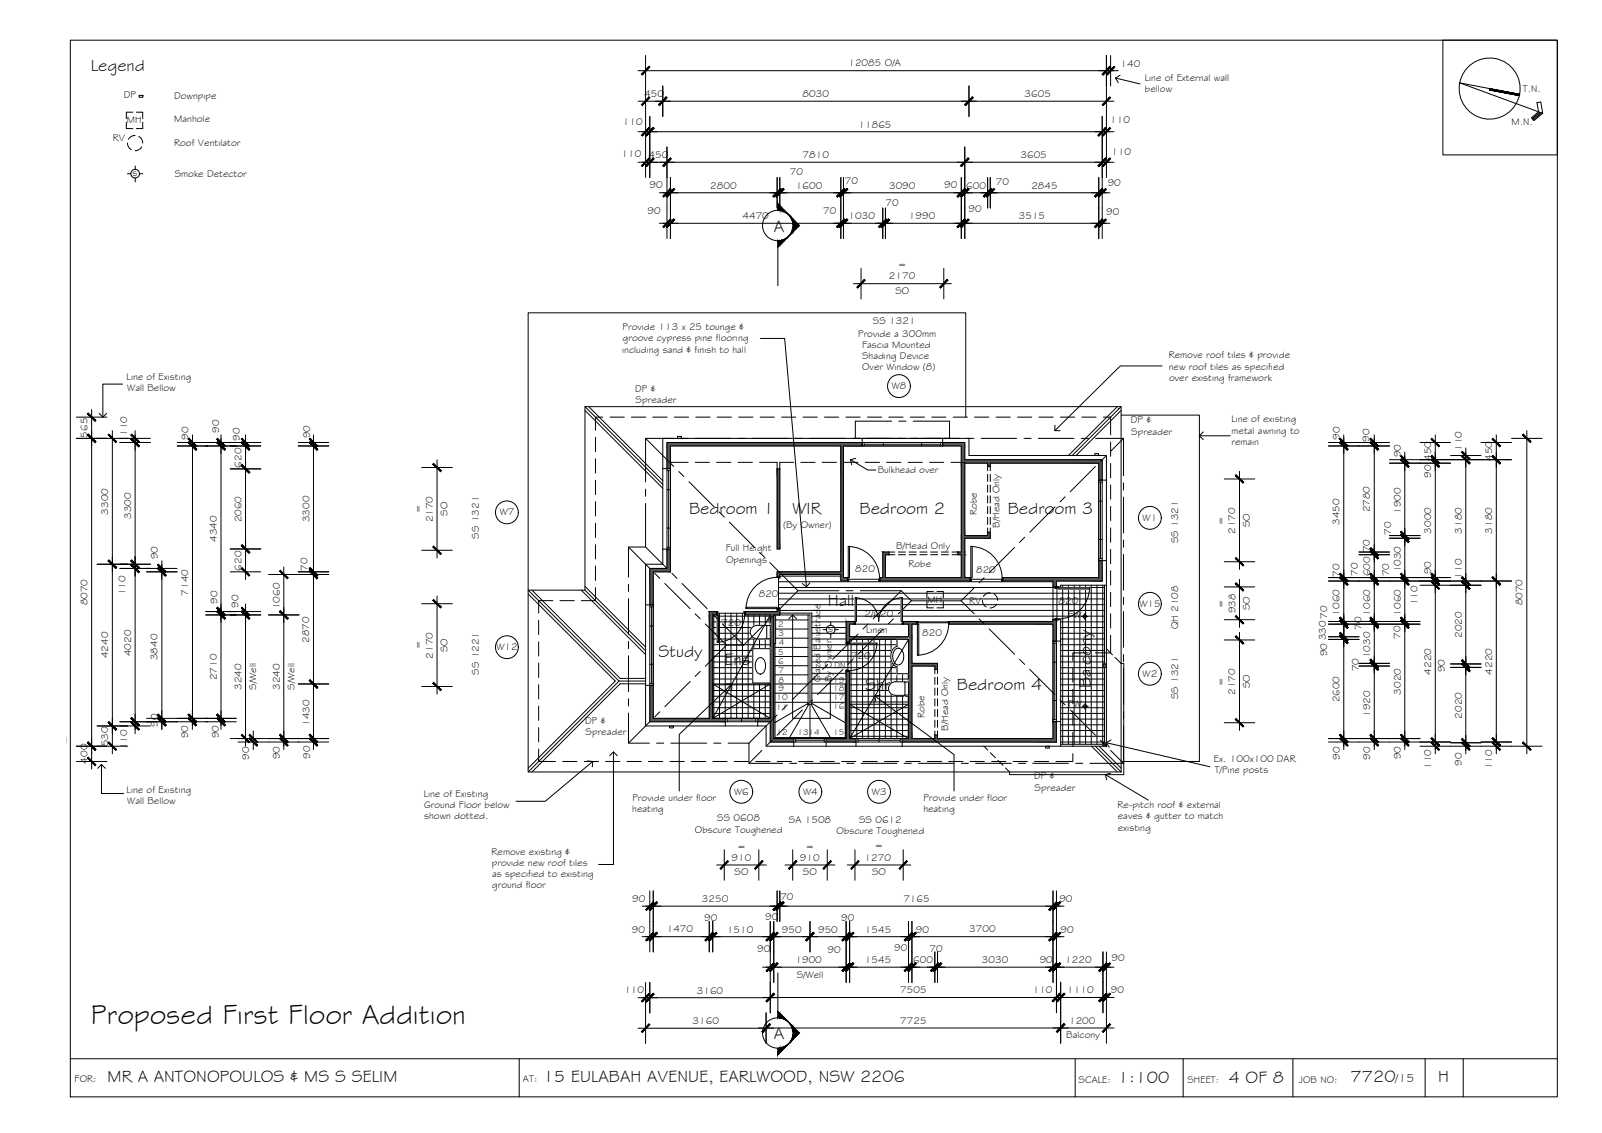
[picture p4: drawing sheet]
<svg xmlns="http://www.w3.org/2000/svg" width="420mm" height="297mm" viewBox="0 0 420 297" stroke-linecap="round" stroke-linejoin="round" font-family="sans-serif">
<defs><g id="words">
<text font-size="7.5" x="23.9" y="268.4">Proposed First Floor Addition</text>
<g font-size="4.5">
<text x="23.8" y="18.5">Legend</text>
<text x="202.9" y="60.8">A</text>
<text x="180.7" y="134.7">Bedroom 1</text>
<text x="207.9" y="134.6">WIR</text>
<text x="225.4" y="134.7">Bedroom 2</text>
<text x="264.3" y="134.8">Bedroom 3</text>
<text x="217.2" y="158.8">Hall</text>
<text x="172.7" y="172.2">Study</text>
<text x="190" y="174.3">Ens</text>
<text x="226.9" y="180.8">Shr</text>
<text x="251" y="181">Bedroom 4</text>
<text x="286.1" y="180.4" transform="rotate(-90 286.1 180.4)">Balcony</text>
<text x="202.9" y="272.3">A</text>
<text x="28.2" y="283.6">MR A ANTONOPOULOS &amp; MS S SELIM</text>
<text x="142.4" y="283.6">15 EULABAH AVENUE, EARLWOOD, NSW 2206</text>
<text x="293.2" y="283.9">1:100</text>
<text x="322.3" y="283.9">4 OF 8</text>
<text x="354.2" y="283.8">7720</text>
<text x="377.2" y="283.7">H</text>
</g>
<text font-size="3.2" x="366" y="283.8">/15</text>
<g font-size="2.6">
<text x="222.5" y="17.3">12085 O/A</text>
<text x="293.9" y="17.5">140</text>
<text x="300.3" y="21.3">Line of External wall</text>
<text x="32.5" y="25.7">DP</text>
<text x="45.7" y="26">Downpipe</text>
<text x="169" y="25.5">450</text>
<text x="210.5" y="25.5">8030</text>
<text x="268.7" y="25.5">3605</text>
<text x="300.3" y="24.2">bellow</text>
<text x="399.4" y="24.2">T.N.</text>
<text x="33.3" y="32.3">MH</text>
<text x="45.7" y="32">Manhole</text>
<text x="163.4" y="32.9">110</text>
<text x="225.2" y="33.5">11865</text>
<text x="291.2" y="32.3">110</text>
<text x="396.5" y="32.8">M.N.</text>
<text x="29.6" y="37.1">RV</text>
<text x="45.7" y="38.4">Roof Ventilator</text>
<text x="163" y="41.2">110</text>
<text x="170.1" y="41.5">450</text>
<text x="210.5" y="41.4">7810</text>
<text x="267.6" y="41.5">3605</text>
<text x="291.5" y="40.7">110</text>
<text x="34.8" y="46.1">s</text>
<text x="45.8" y="46.5">Smoke Detector</text>
<text x="207.1" y="45.8">70</text>
<text x="170.3" y="49.2">90</text>
<text x="186.3" y="49.5">2800</text>
<text x="208.7" y="49.5">1600</text>
<text x="221.6" y="48.3">70</text>
<text x="232.3" y="54">70</text>
<text x="233.2" y="49.5">3090</text>
<text x="247.7" y="49.2">90</text>
<text x="253.4" y="49.5">600</text>
<text x="261.2" y="48.4">70</text>
<text x="270.5" y="49.5">2845</text>
<text x="290.5" y="48.8">90</text>
<text x="169.8" y="56.1">90</text>
<text x="194.7" y="57.4">4470</text>
<text x="215.9" y="56.1">70</text>
<text x="222.6" y="57.5">1030</text>
<text x="238.4" y="57.5">1990</text>
<text x="254" y="55.6">90</text>
<text x="267.2" y="57.5">3515</text>
<text x="290.1" y="56.3">90</text>
<text x="235.6" y="70.3">=</text>
<text x="233.1" y="73.3">2170</text>
<text x="234.9" y="77.1">SO</text>
<text x="163.2" y="86.5">Provide 113 x 25 tounge &amp;</text>
<text x="163.3" y="89.5">groove cypress pine flooring</text>
<text x="225.1" y="88.3">Provide a 300mm</text>
<text x="228.9" y="85">SS 1321</text>
<text x="163.2" y="92.4">including sand &amp; finish to hall</text>
<text x="226.1" y="91.2">Fascia Mounted</text>
<text x="226.1" y="94.1">Shading Device</text>
<text x="306.5" y="93.9">Remove roof tiles &amp; provide</text>
<text x="33.2" y="99.5">Line of Existing</text>
<text x="226.1" y="97">Over Window (8)</text>
<text x="306.5" y="96.9">new roof tiles as specified</text>
<text x="306.6" y="99.8">over existing framework</text>
<text x="33.4" y="102.4">Wall Bellow</text>
<text x="166.6" y="102.7">DP &amp;</text>
<text x="166.7" y="105.7">Spreader</text>
<text x="233.9" y="102">W8</text>
<text x="57.5" y="113.4" transform="rotate(-90 57.5 113.4)">90</text>
<text x="296.6" y="111">DP &amp;</text>
<text x="296.7" y="114">Spreader</text>
<text x="322.9" y="110.7">Line of existing</text>
<text x="323" y="113.7">metal awning to</text>
<text x="23" y="114.7" transform="rotate(-90 23 114.7)">565</text>
<text x="33.4" y="114.3" transform="rotate(-90 33.4 114.3)">110</text>
<text x="49.4" y="115.4" transform="rotate(-90 49.4 115.4)">90</text>
<text x="62.9" y="115.6" transform="rotate(-90 62.9 115.6)">90</text>
<text x="81.4" y="114.9" transform="rotate(-90 81.4 114.9)">90</text>
<text x="323" y="116.6">remain</text>
<text x="351.4" y="115.2" transform="rotate(-90 351.4 115.2)">90</text>
<text x="359.1" y="115.8" transform="rotate(-90 359.1 115.8)">90</text>
<text x="367.4" y="119.9" transform="rotate(-90 367.4 119.9)">90</text>
<text x="383.4" y="118.2" transform="rotate(-90 383.4 118.2)">110</text>
<text x="63.3" y="122.6" transform="rotate(-90 63.3 122.6)">620</text>
<text x="230.2" y="124">Bulkhead over</text>
<text x="375.4" y="120.9" transform="rotate(-90 375.4 120.9)">450</text>
<text x="375.4" y="125.2" transform="rotate(-90 375.4 125.2)">90</text>
<text x="391.4" y="120.9" transform="rotate(-90 391.4 120.9)">450</text>
<text x="28.4" y="134.9" transform="rotate(-90 28.4 134.9)">3300</text>
<text x="34.4" y="136" transform="rotate(-90 34.4 136)">3300</text>
<text x="63.3" y="137" transform="rotate(-90 63.3 137)">2060</text>
<text x="81.1" y="136.9" transform="rotate(-90 81.1 136.9)">3300</text>
<text x="110.6" y="134.5" transform="rotate(-90 110.6 134.5)">=</text>
<text x="113.5" y="137" transform="rotate(-90 113.5 137)">2170</text>
<text x="117.4" y="135.2" transform="rotate(-90 117.4 135.2)">SO</text>
<text x="131" y="135.1">W7</text>
<text x="256.2" y="135.1" transform="rotate(-90 256.2 135.1)">Robe</text>
<text x="299.7" y="136.6">W1</text>
<text x="321" y="137.5" transform="rotate(-90 321 137.5)">=</text>
<text x="351.4" y="137.7" transform="rotate(-90 351.4 137.7)">3450</text>
<text x="359.3" y="134.4" transform="rotate(-90 359.3 134.4)">2780</text>
<text x="367.4" y="134.7" transform="rotate(-90 367.4 134.7)">1900</text>
<text x="56.9" y="142.1" transform="rotate(-90 56.9 142.1)">4340</text>
<text x="125.6" y="141.2" transform="rotate(-90 125.6 141.2)">SS 1321</text>
<text x="205.4" y="138.4">(By Owner)</text>
<text x="235.1" y="143.9">B/Head Only</text>
<text x="262.2" y="138.4" transform="rotate(-90 262.2 138.4)">B/Head Only</text>
<text x="309" y="142.5" transform="rotate(-90 309 142.5)">SS 1321</text>
<text x="323.9" y="140" transform="rotate(-90 323.9 140)">2170</text>
<text x="327.8" y="138.3" transform="rotate(-90 327.8 138.3)">SO</text>
<text x="364.9" y="140.3" transform="rotate(-90 364.9 140.3)">70</text>
<text x="375.4" y="139.9" transform="rotate(-90 375.4 139.9)">3000</text>
<text x="383.4" y="139.9" transform="rotate(-90 383.4 139.9)">3180</text>
<text x="391.4" y="139.9" transform="rotate(-90 391.4 139.9)">3180</text>
<text x="41.4" y="146.7" transform="rotate(-90 41.4 146.7)">90</text>
<text x="63.3" y="149.6" transform="rotate(-90 63.3 149.6)">620</text>
<text x="80.7" y="149.6" transform="rotate(-90 80.7 149.6)">70</text>
<text x="190.3" y="144.5">Full Height</text>
<text x="190.4" y="147.5">Openings</text>
<text x="238.3" y="148.6">Robe</text>
<text x="359.3" y="144.8" transform="rotate(-90 359.3 144.8)">70</text>
<text x="224.3" y="150">820</text>
<text x="256" y="150.1">820</text>
<text x="351.3" y="151.1" transform="rotate(-90 351.3 151.1)">70</text>
<text x="356.2" y="151" transform="rotate(-90 356.2 151)">70</text>
<text x="359.4" y="151.1" transform="rotate(-90 359.4 151.1)">600</text>
<text x="364.3" y="151.1" transform="rotate(-90 364.3 151.1)">70</text>
<text x="367.4" y="150.1" transform="rotate(-90 367.4 150.1)">1030</text>
<text x="375.4" y="150.5" transform="rotate(-90 375.4 150.5)">90</text>
<text x="383.4" y="151.7" transform="rotate(-90 383.4 151.7)">110</text>
<text x="22.9" y="158.7" transform="rotate(-90 22.9 158.7)">8070</text>
<text x="32.9" y="156.1" transform="rotate(-90 32.9 156.1)">110</text>
<text x="49.3" y="156.1" transform="rotate(-90 49.3 156.1)">7140</text>
<text x="57" y="158.3" transform="rotate(-90 57 158.3)">90</text>
<text x="62.5" y="159.3" transform="rotate(-90 62.5 159.3)">90</text>
<text x="73.4" y="159.7" transform="rotate(-90 73.4 159.7)">1060</text>
<text x="199" y="156.5">820</text>
<text x="226.8" y="161.6">2/620</text>
<text x="243.3" y="158">MH</text>
<text x="254.2" y="158.5">RV</text>
<text x="277.7" y="158.4">820</text>
<text x="280.2" y="161.9">FW</text>
<text x="298.8" y="159.1">W15</text>
<text x="321.1" y="159.3" transform="rotate(-90 321.1 159.3)">=</text>
<text x="324" y="160.8" transform="rotate(-90 324 160.8)">938</text>
<text x="327.8" y="160" transform="rotate(-90 327.8 160)">SO</text>
<text x="351.4" y="161.4" transform="rotate(-90 351.4 161.4)">1060</text>
<text x="359.4" y="161.4" transform="rotate(-90 359.4 161.4)">1060</text>
<text x="367.4" y="161.4" transform="rotate(-90 367.4 161.4)">1060</text>
<text x="371.8" y="158.7" transform="rotate(-90 371.8 158.7)">110</text>
<text x="399.3" y="158.7" transform="rotate(-90 399.3 158.7)">8070</text>
<text x="189.1" y="164.2">720</text>
<text x="217.2" y="165.6">s</text>
<text x="227.2" y="165.9">Linen</text>
<text x="241.9" y="166.7">820</text>
<text x="309" y="165" transform="rotate(-90 309 165)">QH 2108</text>
<text x="347.8" y="167.9" transform="rotate(-90 347.8 167.9)">330</text>
<text x="348.1" y="162.2" transform="rotate(-90 348.1 162.2)">70</text>
<text x="357.1" y="165.1" transform="rotate(-90 357.1 165.1)">70</text>
<text x="367.3" y="167.5" transform="rotate(-90 367.3 167.5)">70</text>
<text x="383.4" y="167.3" transform="rotate(-90 383.4 167.3)">2020</text>
<text x="28.4" y="172.6" transform="rotate(-90 28.4 172.6)">4240</text>
<text x="34.4" y="172" transform="rotate(-90 34.4 172)">4020</text>
<text x="41.3" y="173.1" transform="rotate(-90 41.3 173.1)">3840</text>
<text x="81.1" y="168.5" transform="rotate(-90 81.1 168.5)">2870</text>
<text x="110.6" y="170.2" transform="rotate(-90 110.6 170.2)">=</text>
<text x="113.5" y="172.7" transform="rotate(-90 113.5 172.7)">2170</text>
<text x="117.4" y="171" transform="rotate(-90 117.4 171)">SO</text>
<text x="130.2" y="170.5">W12</text>
<text x="223.2" y="172.8">720</text>
<text x="348.1" y="172.1" transform="rotate(-90 348.1 172.1)">90</text>
<text x="359.4" y="172.6" transform="rotate(-90 359.4 172.6)">1030</text>
<text x="56.8" y="178.3" transform="rotate(-90 56.8 178.3)">2710</text>
<text x="125.6" y="176.9" transform="rotate(-90 125.6 176.9)">SS 1221</text>
<text x="215.2" y="178.8" transform="rotate(-90 215.2 178.8)">Glazed Balustrade</text>
<text x="218.2" y="178.8" transform="rotate(-90 218.2 178.8)">By Owner</text>
<text x="299.7" y="177.5">W2</text>
<text x="321" y="179.7" transform="rotate(-90 321 179.7)">=</text>
<text x="356.4" y="176" transform="rotate(-90 356.4 176)">70</text>
<text x="375.4" y="176.9" transform="rotate(-90 375.4 176.9)">4220</text>
<text x="379" y="176.3" transform="rotate(-90 379 176.3)">90</text>
<text x="391.4" y="176.9" transform="rotate(-90 391.4 176.9)">4220</text>
<text x="63.3" y="180.9" transform="rotate(-90 63.3 180.9)">3240</text>
<text x="67.2" y="180.8" transform="rotate(-90 67.2 180.8)">S/Well</text>
<text x="73.3" y="180.9" transform="rotate(-90 73.3 180.9)">3240</text>
<text x="77.2" y="180.8" transform="rotate(-90 77.2 180.8)">S/Well</text>
<text x="280.3" y="185.5">FW</text>
<text x="309" y="183.3" transform="rotate(-90 309 183.3)">SS 1321</text>
<text x="323.9" y="182.2" transform="rotate(-90 323.9 182.2)">2170</text>
<text x="327.8" y="180.5" transform="rotate(-90 327.8 180.5)">SO</text>
<text x="351.4" y="184.2" transform="rotate(-90 351.4 184.2)">2600</text>
<text x="367.4" y="182.1" transform="rotate(-90 367.4 182.1)">3020</text>
<text x="41.4" y="190.5" transform="rotate(-90 41.4 190.5)">90</text>
<text x="81.1" y="190.3" transform="rotate(-90 81.1 190.3)">1430</text>
<text x="153.5" y="189.9">DP &amp;</text>
<text x="242.5" y="188.2" transform="rotate(-90 242.5 188.2)">Robe</text>
<text x="248.7" y="191.6" transform="rotate(-90 248.7 191.6)">B/Head Only</text>
<text x="359.4" y="187.9" transform="rotate(-90 359.4 187.9)">1920</text>
<text x="383.4" y="188.4" transform="rotate(-90 383.4 188.4)">2020</text>
<text x="0" y="194.3">ector - Existing</text>
<text x="28.4" y="195.6" transform="rotate(-90 28.4 195.6)">530</text>
<text x="33.4" y="196.5" transform="rotate(-90 33.4 196.5)">110</text>
<text x="49.4" y="193.6" transform="rotate(-90 49.4 193.6)">90</text>
<text x="57.4" y="193.6" transform="rotate(-90 57.4 193.6)">90</text>
<text x="153.6" y="192.8">Spreader</text>
<text x="23" y="200.2" transform="rotate(-90 23 200.2)">400</text>
<text x="65.4" y="199.2" transform="rotate(-90 65.4 199.2)">90</text>
<text x="73.4" y="199.1" transform="rotate(-90 73.4 199.1)">90</text>
<text x="81.4" y="198.9" transform="rotate(-90 81.4 198.9)">90</text>
<text x="318.4" y="199.7">Ex. 100x100 DAR</text>
<text x="318.6" y="202.6">T/Pine posts</text>
<text x="351.4" y="199.2" transform="rotate(-90 351.4 199.2)">90</text>
<text x="359.4" y="199.2" transform="rotate(-90 359.4 199.2)">90</text>
<text x="367.4" y="199.1" transform="rotate(-90 367.4 199.1)">90</text>
<text x="375.4" y="201.6" transform="rotate(-90 375.4 201.6)">110</text>
<text x="383.4" y="200.8" transform="rotate(-90 383.4 200.8)">90</text>
<text x="391.4" y="201.7" transform="rotate(-90 391.4 201.7)">110</text>
<text x="33.2" y="207.9">Line of Existing</text>
<text x="111.1" y="208.8">Line of Existing</text>
<text x="192.5" y="208.4">W6</text>
<text x="210.6" y="208.4">W4</text>
<text x="228.7" y="208.4">W3</text>
<text x="271.2" y="204.4">DP &amp;</text>
<text x="271.3" y="207.3">Spreader</text>
<text x="33.4" y="210.8">Wall Bellow</text>
<text x="111.2" y="211.8">Ground Floor below</text>
<text x="111.2" y="214.7">shown dotted.</text>
<text x="165.8" y="212.9">heating</text>
<text x="165.8" y="210">Provide under floor</text>
<text x="188.1" y="215.3">SS 0608</text>
<text x="206.9" y="215.8">SA 1508</text>
<text x="225.3" y="215.7">SS 0612</text>
<text x="242.2" y="210">Provide under floor</text>
<text x="242.2" y="212.9">heating</text>
<text x="293.1" y="211.9">Re-pitch roof &amp; external</text>
<text x="293.2" y="214.8">eaves &amp; gutter to match</text>
<text x="182.3" y="218.3">Obscure Toughened</text>
<text x="219.4" y="218.6">Obscure Toughened</text>
<text x="293.2" y="217.7">existing</text>
<text x="128.9" y="224">Remove existing &amp;</text>
<text x="129" y="227">provide new roof tiles</text>
<text x="191.8" y="225.7">910</text>
<text x="193.4" y="222.8">=</text>
<text x="209.8" y="225.7">910</text>
<text x="211.3" y="222.8">=</text>
<text x="226.7" y="225.6">1270</text>
<text x="229.5" y="222.7">=</text>
<text x="129" y="232.9">ground floor</text>
<text x="129.1" y="229.9">as specified to existing</text>
<text x="192.6" y="229.5">SO</text>
<text x="210.6" y="229.5">SO</text>
<text x="228.7" y="229.5">SO</text>
<text x="165.8" y="236.5">90</text>
<text x="184.1" y="236.5">3250</text>
<text x="204.7" y="235.9">70</text>
<text x="236.9" y="236.4">7165</text>
<text x="277.8" y="236.5">90</text>
<text x="165.7" y="244.5">90</text>
<text x="174.9" y="244.4">1470</text>
<text x="184.7" y="241.4">90</text>
<text x="190.7" y="244.5">1510</text>
<text x="200.7" y="241.3">90</text>
<text x="205" y="244.5">950</text>
<text x="214.6" y="244.5">950</text>
<text x="220.6" y="241.5">90</text>
<text x="226.8" y="244.5">1545</text>
<text x="240.2" y="244.5">90</text>
<text x="254.2" y="244.4">3700</text>
<text x="278.1" y="244.5">90</text>
<text x="198.6" y="249.5">90</text>
<text x="217" y="249.8">90</text>
<text x="234.5" y="249.3">90</text>
<text x="243.8" y="249.5">70</text>
<text x="291.5" y="252">90</text>
<text x="208.6" y="252.5">1900</text>
<text x="209" y="256.3">S/Well</text>
<text x="226.8" y="252.5">1545</text>
<text x="239.5" y="252.5">600</text>
<text x="257.5" y="252.5">3030</text>
<text x="272.7" y="252.5">90</text>
<text x="279.4" y="252.5">1220</text>
<text x="163.8" y="260.3">110</text>
<text x="182.7" y="260.5">3160</text>
<text x="236.1" y="260.4">7505</text>
<text x="270.9" y="260.3">110</text>
<text x="279.9" y="260.4">1110</text>
<text x="291.3" y="260.4">90</text>
<text x="181.6" y="268.5">3160</text>
<text x="236.1" y="268.4">7725</text>
<text x="280.4" y="268.4">1200</text>
<text x="279.7" y="272.3">Balcony</text>
<text x="19.6" y="283.8">FOR:</text>
<text x="137.2" y="283.6">AT:</text>
<text x="282.9" y="283.9">SCALE:</text>
<text x="311.5" y="283.9">SHEET:</text>
<text x="340.7" y="283.9">JOB NO:</text>
</g>
<g font-size="2.2">
<text x="204.1" y="164.4">2</text>
<text x="204.2" y="166.9">3</text>
<text x="204.1" y="171.8">5</text>
<text x="204.2" y="169.2">4</text>
<text x="204.1" y="174.1">6</text>
<text x="204.1" y="176.6">7</text>
<text x="204.2" y="179">8</text>
<text x="218.5" y="179">19</text>
<text x="218.8" y="175.2">DN</text>
<text x="203.6" y="183.6">10</text>
<text x="204.2" y="181.2">9</text>
<text x="218.5" y="186">16</text>
<text x="218.5" y="183.6">17</text>
<text x="218.5" y="181.1">18</text>
<text x="203.6" y="186.2">11</text>
<text x="203.6" y="192.7">12</text>
<text x="209.2" y="192.7">1314</text>
<text x="218.5" y="192.7">15</text>
</g>
</g></defs>
<!-- layer: 0.13 -->
<g fill="none" stroke="#000" stroke-width=".26">
<path d="M175.8 121.2h4.7M182.3 121.2h3.8M187.9 121.2h3.8M193.6 121.2h3.7M199.2 121.2h4.6v1.7M208.2 121.2h-3.7v1.7M210 121.2h3.8M215.7 121.2h3.7M221.3 121.2h3.7M226.9 121.2h3.8M232.5 121.2h3.8M238.2 121.2h3.7"/>
<path d="M243.8 121.2h3.7M249.4 121.2h3.6M259 122.3v1.1M259 124.3v1.9M259 127.2v1.8M259 130v1.9M259 132.8v1.9M259 135.6v1.9M259 138.4v1.1M259.7 122.3v1.1M259.7 124.3v1.9M259.7 127.2v1.8"/>
<path d="M259.7 130v1.9M259.7 132.8v1.9M259.7 135.6v1.9M259.7 138.4v1.1M203.9 151.4a8.2 8.2 0 0 0-8.2 8.2M204.2 152.5h72M204.2 154h72M204.2 155.5h72M204.2 157h72M204.2 158.5h72M204.2 151.5v7.9M204.5 151h16"/>
<path d="M222.5 143.3a8.2 8.2 0 0 1 8.2 8.2M222.6 151.9h7.9M224.3 156.7a6.2 6.2 0 0 1 6.2 6.2 6.2 6.2 0 0 1 6.2-6.2M233.1 144.7h1.6M233.2 145.4h1.5M235.6 144.7h1.9M235.6 145.4h1.9M238.4 144.7h1.9M238.4 145.4h1.9M241.2 144.7h1.9M241.3 145.4h1.8M244.1 144.7h1.8"/>
<path d="M244.1 145.4h1.8M246.9 144.7h1.8M246.9 145.4h1.9M249.7 144.7h1.5M249.7 145.4h1.6M254.6 143.3a8.2 8.2 0 0 1 8.2 8.2M254.8 151.9h7.9M285.8 154.1a8.2 8.2 0 0 1-8.2 8.2M195.3 161.2a7.2 7.2 0 0 1-7.2 7.2M202 161.2l-15.1 27.1M204.5 160h71.7M212.9 161.5h63.3"/>
<path d="M212.9 163h9M212.9 164.5h9M212.9 166h9M212.9 167.5h9M212.9 169h9.5M212.9 170.5h9.5M212.9 172h9.5M212.9 173.5h9.5M212.9 175h9.5M212.9 176.5h9M212.9 178h9M230 168.6a7.2 7.2 0 0 1-7.2 7.2"/>
<path d="M238.3 167.6l-15.5 26M240.8 163h7.9M240.8 163.3h7.9M245.2 175.5v1.1M245.2 177.6v1.8M245.9 175.5v1.1M245.9 177.6v1.8M248.8 163.6a8.2 8.2 0 0 1-8.2 8.2M245.2 180.4v1.9M245.2 183.2v1.9M245.2 186v1.9M245.2 188.8v1.9"/>
<path d="M245.2 191.6v1.1M245.9 180.4v1.9M245.9 183.2v1.9M245.9 186v1.9M245.9 188.8v1.9M245.9 191.6v1.1"/>
</g>
<!-- layer: TILES -->
<g fill="none" stroke="#000" stroke-width=".26">
<path d="M276.2 155.5h13.5M276.2 157h13.5M276.2 158.5h13.5M276.2 154h.5M277.2 154.1v8.2M277.6 154h12.1M278.7 153.4v.7M278.7 154.4v40.7M280.2 153.4v.7M280.2 154.4v40.7M281.7 154.4v40.7M281.7 153.4v.7"/>
<path d="M283.2 154.4v40.7M283.2 153.4v.7M284.7 154.4v40.7M284.7 153.4v.7M286.2 153.4v41.7M287.7 153.4v41.7M289.2 153.4v41.7M186.9 176.5h15.1M186.9 178h15.1M186.9 179.5h15.1M186.9 163h1.2M186.9 164.5h1.2"/>
<path d="M186.9 166h1.2M186.9 167.5h1.2M186.9 169h15.1M186.9 170.5h15.1M186.9 161.5h1.2M186.9 172h15.1M186.9 173.5h15.1M186.9 175h15.1M187.2 161.2v27.1M188.2 160.8h7.1M188.5 161.5h13.5M188.5 163h13.5"/>
<path d="M188.5 164.5h13.5M188.5 166h13.5M188.5 167.5h13.5M188.7 160.8v27.5M190.2 160.8v27.5M191.7 160.8v27.5M193.2 160.8v27.5M194.7 160.8v27.5M196.2 161.2v27.1M197.7 161.2v27.1M199.2 161.2v27.1M200.7 161.2v27.1"/>
<path d="M222.4 169h15.9M222.4 170.5h15.9M222.4 172h15.9M222.4 173.5h15.9M222.4 175h15.9M222.4 168.8v6.9M222.8 176.5h15.5M222.8 178h15.5M222.8 179.5h15.5M223.2 167.6v1M223.2 168.9v24.7M224.7 167.6v1"/>
<path d="M224.7 168.9v24.7M226.2 167.6v1M226.2 168.9v24.7M227.7 167.6v1M227.7 168.9v24.7M229.2 167.6v1M229.2 168.9v24.7M230.7 167.6v26M232.2 167.6v26M233.7 167.6v26M235.2 167.6v26M236.7 167.6v26"/>
<path d="M238.2 167.6v26M276.2 160h13.5M276.2 161.5h13.5M278.2 172h11.5M278.2 173.5h11.5M278.2 175h11.5M278.2 176.5h11.5M278.2 178h11.5M278.2 179.5h11.5M278.2 163h11.5M278.2 164.5h11.5M278.2 166h11.5"/>
<path d="M278.2 167.5h11.5M278.2 169h11.5M278.2 170.5h11.5M186.9 181h15.1M186.9 182.5h15.1M186.9 184h15.1M186.9 185.5h15.1M186.9 187h15.1M222.8 181h15.5M222.8 182.5h15.5M222.8 184h15.5M222.8 185.5h15.5"/>
<path d="M222.8 187h15.5M222.8 188.5h15.5M222.8 190h15.5M222.8 191.5h15.5M222.8 193h15.5M278.2 181h11.5M278.2 182.5h11.5M278.2 184h11.5M278.2 185.5h11.5M278.2 187h11.5M278.2 188.5h11.5M278.2 190h11.5"/>
<path d="M278.2 191.5h11.5M278.2 193h11.5M278.2 194.5h11.5"/>
</g>
<!-- layer: HATCH -->
<g fill="#545454" stroke="#545454" stroke-width=".26">
<path d="M221.9 176l.9 17.6v-17.6zM221.9 176l.9 17.6h-.9z"/>
<path d="M216.7 193.6l7.8 .9v-.9zM216.7 193.6l7.8 .9h-7.8z"/>
<path d="M238.3 162.9l2.1 .7v-.7zM238.3 162.9l2.1 .7h-2.1z"/>
<path d="M236.9 162.9l1.4 .7v-.7zM236.9 162.9l1.4 .7h-1.4z"/>
<path d="M222.8 162.9l1.3 .7v-.7zM222.8 162.9l1.3 .7h-1.3z"/>
<path d="M238.3 163.6l.9 3.3v-3.3zM238.3 163.6l.9 3.3h-.9z"/>
<path d="M221.9 162.9l.9 4v-4zM221.9 162.9l.9 4h-.9z"/>
<path d="M221.9 166.9l17.3 .7v-.7zM221.9 166.9l17.3 .7h-17.3z"/>
<path d="M221.9 167.6l.9 .8v-.8zM221.9 167.6l.9 .8h-.9z"/>
<path d="M238.3 167.6l.9 6.3v-6.3zM238.3 167.6l.9 6.3h-.9z"/>
<path d="M238.3 173.9l7.6 .7v-.7zM238.3 173.9l7.6 .7h-7.6z"/>
<path d="M245.2 174.6l.7 .9v-.9zM245.2 174.6l.7 .9h-.7z"/>
<path d="M276.2 189.2l.9 4.4v-4.4zM276.2 189.2l.9 4.4h-.9z"/>
<path d="M245.2 192.7l.7 .9v-.9zM245.2 192.7l.7 .9h-.7z"/>
<path d="M238.3 174.6l.9 19v-19zM238.3 174.6l.9 19h-.9z"/>
<path d="M236.6 193.6l40.5 .9v-.9zM236.6 193.6l40.5 .9h-40.5z"/>
<path d="M288.2 147l.9 4.4v-4.4zM288.2 147l.9 4.4h-.9z"/>
<path d="M263 151.4l26.1 .9v-.9zM263 151.4l26.1 .9h-26.1z"/>
<path d="M276.2 152.3l.9 1.6v-1.6zM276.2 152.3l.9 1.6h-.9z"/>
<path d="M247.2 116l5.8 .9v-.9zM247.2 116l5.8 .9h-5.8z"/>
<path d="M252.1 116.9l.9 3.6v-3.6zM252.1 116.9l.9 3.6h-.9z"/>
<path d="M252.1 120.5l37 .9v-.9zM252.1 120.5l37 .9h-37z"/>
<path d="M259 121.4l.7 .9v-.9zM259 121.4l.7 .9h-.7z"/>
<path d="M288.2 121.4l.9 4.5v-4.5zM288.2 121.4l.9 4.5h-.9z"/>
<path d="M259 139.5l.7 .9v-.9zM259 139.5l.7 .9h-.7z"/>
<path d="M252.1 121.4l.9 19v-19zM252.1 121.4l.9 19h-.9z"/>
<path d="M252.1 140.4l7.6 .7v-.7zM252.1 140.4l7.6 .7h-7.6z"/>
<path d="M252.1 141.1l.9 3.6v-3.6zM252.1 141.1l.9 3.6h-.9z"/>
<path d="M251.2 144.7l1.8 .7v-.7zM251.2 144.7l1.8 .7h-1.8z"/>
<path d="M231.5 144.7l1.6 .7v-.7zM231.5 144.7l1.6 .7h-1.6z"/>
<path d="M252.1 145.4l.9 6v-6zM252.1 145.4l.9 6h-.9z"/>
<path d="M231.5 145.4l.7 6v-6zM231.5 145.4l.7 6h-.7z"/>
<path d="M230.9 151.4l23.5 .9v-.9zM230.9 151.4l23.5 .9h-23.5z"/>
<path d="M174.9 116l51.2 .9v-.9zM174.9 116l51.2 .9h-51.2z"/>
<path d="M174.9 116.9l.9 6v-6zM174.9 116.9l.9 6h-.9z"/>
<path d="M203.8 122.9l.7 21v-21zM203.8 122.9l.7 21h-.7z"/>
<path d="M220.5 116.9l.7 33v-33zM220.5 116.9l.7 33h-.7z"/>
<path d="M203.8 149.9l17.4 .7v-.7zM203.8 149.9l17.4 .7h-17.4z"/>
<path d="M203.8 150.6l.7 .6v-.6zM203.8 150.6l.7 .6h-.7z"/>
<path d="M220.5 150.6l.7 .8v-.8zM220.5 150.6l.7 .8h-.7z"/>
<path d="M220.5 151.4l1.8 .9v-.9zM220.5 151.4l1.8 .9h-1.8z"/>
<path d="M174.9 144l.9 5v-5zM174.9 144l.9 5h-.9z"/>
<path d="M170.4 149l5.4 .9v-.9zM170.4 149l5.4 .9h-5.4z"/>
<path d="M170.4 149.9l.9 8.7v-8.7zM170.4 149.9l.9 8.7h-.9z"/>
<path d="M186 160.3l1.9 .9v-.9zM186 160.3l1.9 .9h-1.9z"/>
<path d="M186 161.2l.9 27.1v-27.1zM186 161.2l.9 27.1h-.9z"/>
<path d="M170.4 179.7l.9 8.6v-8.6zM170.4 179.7l.9 8.6h-.9z"/>
<path d="M170.4 188.3l19.8 .9v-.9zM170.4 188.3l19.8 .9h-19.8z"/>
<path d="M203.8 159.8l.7 .5v-.5zM203.8 159.8l.7 .5h-.7z"/>
<path d="M195.5 160.3l9 .9v-.9zM195.5 160.3l9 .9h-9z"/>
<path d="M202 161.2l.9 27.1v-27.1zM202 161.2l.9 27.1h-.9z"/>
<path d="M198.7 188.3l4.2 .9v-.9zM198.7 188.3l4.2 .9h-4.2z"/>
<path d="M202 189.2l.9 4.4v-4.4zM202 189.2l.9 4.4h-.9z"/>
<path d="M202 193.6l6.2 .9v-.9zM202 193.6l6.2 .9h-6.2z"/>
<path d="M276.2 162.5l.9 .4v-.4zM276.2 162.5l.9 .4h-.9z"/>
<path d="M249 162.9l28.1 .7v-.7zM249 162.9l28.1 .7h-28.1z"/>
<path d="M276.2 163.6l.9 4.5v-4.5zM276.2 163.6l.9 4.5h-.9z"/>
<path d="M289.3 194.7l.9 .9v-.9zM289.3 194.7l.9 .9h-.9z"/>
<path d="M289.3 174.1l.9 .9v-.9zM289.3 174.1l.9 .9h-.9z"/>
</g>
<!-- layer: BORDER -->
<g fill="none" stroke="#000" stroke-width=".26">
<path d="M18.4 10.5h390v277.1h-390zM378.4 10.5h30v30.1h-30zM390.6 23.6l7.9 1.5M398.6 24.7l-15.8-3 21.8 8-.5-3-1 .2 .4 2.4-1.8 1.6 .6 .7 2.3-1.9M403.8 29.4l-2 1.6M404.1 29.5l-2.1 1.8M404.3 29.6l-2.2 1.8M18.4 277.6h390M136.2 277.6v10M282 277.6v10M310.3 277.6v10M339.1 277.6v10"/>
<path d="M373.8 277.6v10M383.8 277.6v10"/>
<circle cx="390.7" cy="23.2" r="8"/>
</g>
<!-- layer: SECTION POINT -->
<g fill="#000" stroke="#000" stroke-width=".26">
<path d="M206.4 55.9l.4 .4zM207.2 56.7l.3 .5zM208 57.5l1.7 1.6-1.7 1.7zM206.4 62.3l.4-.4zM207.2 61.5l-.4 .4zM206.4 267.6l.4 .4zM206.4 274l.4-.3zM206.8 268l.4 .4zM207.5 272.7l-.3 .6zM208 269.2l1.7 1.6-1.7 1.7z"/>
<path d="M204 53.5l.5 .5v1.2zM204 53.5v1.6l.5 .1z"/>
<path d="M204.5 54l.5 .5v.8zM204.5 54v1.2l.5 .1z"/>
<path d="M205 54.5l.5 .5v.4zM205 54.5v.8l.5 .1z"/>
<path d="M205.5 55l.5 .7zM205.5 55v.4l.5 .3z"/>
<path d="M206 55.5l.4 .5zM206 55.5l.4 .5z"/>
<path d="M207.2 56.7l.3 .5zM206.8 56.3l.4 .4z"/>
<path d="M207.5 57l.3 .2v.5zM207.5 57l.3 .7z"/>
<path d="M207.8 57.2l.1 1.1zM207.8 57.2l.1 1.1z"/>
<path d="M207.9 60v.9l-.1-.4zM207.8 60.5v.5l.1-.1z"/>
<path d="M207.9 57.4l.1 1.4zM207.9 57.4l.1 1.4z"/>
<path d="M208 59.4v1.4zM207.9 60v.9z"/>
<path d="M204 63.1h.5v1.2zM204 63.1v1.7l.5-.5z"/>
<path d="M204.5 63.1l.5-.1v.7zM204.5 63.1v1.2l.5-.6z"/>
<path d="M205 63l.5-.2v.5zM205 63v.7l.5-.4z"/>
<path d="M205.5 62.8l.5-.2v.2zM205.5 62.8v.5l.5-.5z"/>
<path d="M206 62.6l.4-.3zM206 62.6v.2l.4-.5z"/>
<path d="M207.5 61l-.3 .5zM207.2 61.5l.3-.2z"/>
<path d="M207.8 60.5v.5h-.3zM207.5 61v.3l.3-.3z"/>
<path d="M204.5 274.8l-.5 1.7 .5-.5zM204 274.8h.5l-.5 1.7z"/>
<path d="M204.5 265.7l-.5 1.1 .5 .1zM204 265.2l.5 .5-.5 1.1z"/>
<path d="M205 274.7l-.5 1.3 .5-.5zM204.5 274.8l.5-.1-.5 1.3z"/>
<path d="M205 266.2l-.5 .7 .5 .1zM204.5 265.7l.5 .5-.5 .7z"/>
<path d="M205.5 274.5l-.5 1 .5-.6zM205 274.7l.5-.2-.5 1z"/>
<path d="M205 267l.5 .1v-.4zM205 266.2l.5 .5-.5 .3z"/>
<path d="M206 274.3l-.5 .6zM205.5 274.5l.5-.2-.5 .6z"/>
<path d="M205.5 267.1l.5 .3v-.2zM205.5 266.7l.5 .5-.5-.1z"/>
<path d="M206.4 274l-.4 .5zM206 274.3l.4-.3-.4 .5z"/>
<path d="M206 267.4l.4 .3zM206 267.2l.4 .4-.4-.2z"/>
<path d="M207.5 272.7l-.3 .6zM207.2 273.2l-.4 .5z"/>
<path d="M207.2 268.4l.3 .5zM207.2 268.4l.3 .3z"/>
<path d="M207.8 272.2l-.3 .8 .3-.3zM207.8 272.2l-.3 .8z"/>
<path d="M207.5 268.9l.3 .5v-.5zM207.5 268.7l.3 .2h-.3z"/>
<path d="M207.9 271.7l-.1 1zM207.9 271.7l-.1 1z"/>
<path d="M207.9 269.1l-.1 .3 .1 .6zM207.8 268.9l.1 .2-.1 .3z"/>
<path d="M208 271.1l-.1 1.5zM208 271.1l-.1 1.5z"/>
<path d="M208 269.2v1.3zM207.9 269.1v.9z"/>
</g>
<g fill="none" stroke="#000" stroke-width=".26">
<path d="M204 55.1v-1.6l5.7 5.6-5.7 5.7M204 63.1v11.8M204 255.1v11.7M204 265.2l5.7 5.6-5.7 5.7v-1.7"/>
<circle cx="204" cy="59.1" r="4"/>
<circle cx="204" cy="270.8" r="4"/>
</g>
<!-- layer: SERVICES -->
<g fill="none" stroke="#000" stroke-width=".26">
<path d="M33.1 32v1.7h1.7M33.4 37.5l.2 .8 .8 .9M34.8 29.4h-1.7v1.7M35.4 35.5l-1.1 .4-.6 .6M35.8 29.4h1.6v1.7M36.4 35.8l.9 .9 .1 .8M36.5 25h1v.5h-1zM37.2 38.5l-.6 .6-1.2 .4M37.4 32v1.7h-1.6M33.4 45.5h.9M35.5 43.5v.9M35.5 46.7v1"/>
<path d="M36.6 45.5h.9M177.7 114.4h1v.5h-1zM287.1 118.9h1v.5h-1zM243.1 157.7v1.7h1.7M244.8 155.1h-1.7v1.6M245.7 155.1h1.7v1.6M247.4 157.7v1.7h-1.7M257.6 157.4l.2 .8 .8 .9M259.6 155.4l-.8 .2-.9 .8M260.6 155.7l.9 .9 .1 .8M261.4 158.4l-.9 .8-.9 .2M215.9 165.1h.9"/>
<path d="M217.9 163v.9M217.9 166.2v1M219 165.1h.9M283.7 161.6h1.6M284.5 160.8v1.6M175.6 190.3h1v.5h-1zM274.2 195.6h1v.5h-1zM283.8 185.2h1.6M284.6 184.4v1.6"/>
<circle cx="35.5" cy="45.5" r="1.13"/>
<circle cx="217.9" cy="165.1" r="1.13"/>
<circle cx="284.5" cy="161.6" r=".46"/>
<circle cx="284.6" cy="185.2" r=".46"/>
</g>
<!-- layer: ROOFPLAN EXIST. -->
<path d="M253.3 109.4v-27.4h-114.8v72.7M294 108.8h20.6v90.8h-20.6" fill="none" stroke="#000" stroke-width=".26"/>
<!-- layer: NEWWORK -->
<g fill="none" stroke="#000" stroke-width=".26">
<path d="M153.4 106.6l20.4 20.4M153.4 107.6l20.4 20.4M154.4 106.6l19.4 19.4M226.1 114.9v2h-4.9v34.5h1.6M226.1 116h-51.2v6.9M247.2 114.9v2h4.9v27.8h-.9v.7h.9v6h-19.9v-6h.9v-.7h-1.6v6.7h-.8M247.2 116h5.8v4.5h36.1v5.4M293 106.6l-12.8 12.8M293.3 107.3h.1M294 106.6l-12.8 12.8M294 107.6l-11.8 11.8M173.8 122.9h2v-6h44.7v33h-16.7v1.5"/>
<path d="M203.8 122.9h.7v21h-.7zM290.2 125.9h-2v-4.5h-28.5v.9h-.7v-.9h-6v19h6v-.9h.7v1.6h-6.7v10.3h2M138.5 155.7l22.9 22.9-22.9 22.8M138.5 154.7l23.9 23.9M139.5 154.7l23.2 23.2h6.6M152.4 154.7l16.9 16.9M153.4 154.7l15.9 15.9M153.4 153.7l15.9 15.9M173.8 144h2v5.9h-4.5v8.7h-2M174.9 144v5h-4.5v9.6M203.8 159.2v1.1h-8.7M203.8 159.8h.7"/>
<path d="M203.8 151.2h.7M204.5 159.4v1.8h-1.6v32.4h5.3v2M204.5 151.5v-.9h16v1.7h2.1M222.3 151.4v.9M230.5 152.3h24.3M230.9 151.4v.9M254.4 151.4v.9M262.7 152.3h13.5v10.6h-27.5M263 151.4v.9M276.2 153.9h2M289.1 147v5.3h-12v1.6M289.7 153.4v41.3"/>
<path d="M290.2 147h-2v4.4h-25.4M290.2 153.4v42.2M162.4 178.6l-23.9 23.8M162.4 178.6h6.9M169.3 179.3h-6.7l-23.1 23.1M170.4 179.7v9.5h19.8M187.9 160.3v.9M188.2 160.3h-2.2v28h-14.7v-8.6h-2M188.5 161.2h-1.6v27.1h3.3v2M195.3 161.2h6.7v27.1h-3.3v2M195.5 160.3v.9M221.9 175.7v17.9h-5.2v2"/>
<path d="M221.9 168.4h.9M221.9 176h.9M222.8 163.6h15.5v3.3h-15.5zM222.8 168.9v-1.3h15.5v26h-1.7v2M222.8 175.8v17.8h1.7v2M224.1 163.6v-.7h-2.2v5.9M240.4 162.9v.7M240.8 162.9h-3.9v.7M241 163.6h-1.8v10.3h6.7v1.6h-.7v-.9h-6v19h6v-.9h.7v.9h30.3v-4.4h2M248.8 163.6h27.4v4.5h2M249 162.9v.7M276.2 162.5h2"/>
<path d="M277.1 162.5v5.6M289.3 174.1h.9v.9h-.9zM290.2 170.1l1.6 1.6M292.4 172.3l1.6 1.6M294 173.9v-67.3h-140.6v48.1h-14.9v47.7h126.3l-1.1-1.1M294 173.9h.7v29.2h-29.9v-.7h29.2M294 173.9v28.5M198.7 189.2h3.3v5.3h6.2M216.7 194.5h7.8M258 195.6l1.1 1.1M259.7 197.4l1.4 1.3M261.7 199.3l1.4 1.4"/>
<path d="M277.1 189.2v5.3h-40.5M278.2 195.6h12M278.2 195.1h11.1M286.3 195.6l6.7 6.8M287.3 195.6l6.7 6.8M288.3 195.6l5.7 5.8M289.3 194.7h.9v.9h-.9z"/>
</g>
<!-- layer: DIMENSION -->
<g fill="none" stroke="#000" stroke-width=".26">
<path d="M167.3 18.5h126M169.3 14.5v32M290.2 14.5v32M291.3 14.5v8M167.3 26.5h8.5M167.3 34.5h124.9M170.4 30.5v16M171.8 26.5h120.4M173.8 22.5v8M174.9 38.5v24M253 38.5v24M254.1 22.5v8"/>
<path d="M289.1 30.5v32M167.3 42.5h5.1M168.4 42.5h8.5M172.9 42.5h119.3M172.9 50.5h82.1M172.9 58.5h118.2M175.8 46.5v16M203.8 46.5v8M204.5 46.5v8M220.5 46.5v16M221.2 46.5v16M231.5 54.5v8"/>
<path d="M232.2 54.5v8M251 50.5h10M252.1 46.5v16M257 50.5h34.1M259 46.5v8M259.7 46.5v8M288.2 46.5v16M223.8 74.4h25.7M225.8 70.4v8M247.5 70.4v8M20 114.9h19.4M20 109.4h8"/>
<path d="M24 107.4v9.5M24 112.9v84.7M29.5 112.9v79.4M31.4 116h8M35.4 112.9v79.4M46.5 116h21.9M46.5 116.9h21.9M50.5 114v76.3M58 114v77.2M64.4 114.9v10M64.4 114v4.9M78.2 116h8"/>
<path d="M78.2 116.9h8M82.2 114v82.5M348.4 116h16M348.4 116.9h16M352.4 114v82.5M360.4 114v33.4M368.4 118.5v78M372.4 116h8M376.4 114v8.5M376.4 118.5v79.1M380.4 119.4h8M384.4 117.4v80.2"/>
<path d="M388.4 116h8M392.4 114v8.5M392.4 118.5v79.1M396.4 114.9h8M400.4 112.9v84.7M60.4 122.9h8M64.4 120.9v25M110.6 122.6h8M114.6 120.6v25.7M321.1 125.6h8M325.1 123.6v25.7M364.4 120.5h32"/>
<path d="M364.4 121.4h16M25.5 147.9h13.9M31.4 149h15M38.4 149.9h8M42.4 147v44.2v-4.9M60.4 149.9h8M60.4 143.9h8M64.4 141.9v10M64.4 158.3v37.3M70.4 150.6h15.8M74.4 148.6v47.9M78.2 149.9h8"/>
<path d="M110.6 158.3h8M110.6 144.3h8M114.6 156.3v25.7M321.1 147.3h8M321.1 153.9h8M325.1 151.9v12.6M348.4 152.3h48M348.4 151.4h32M356.4 144.7h8M356.4 145.4h8M360.4 143.4v10M360.4 149.4v47.1"/>
<path d="M364.4 140.4h8M364.4 141.1h8M372.4 153.4h16M54 160.3h14.4M54 161.2h14.4M70.4 161.2h8M78.2 179.3h8M110.6 180h8M321.1 167.8h8M321.1 162.5h8M325.1 165.8v25.7M348.4 162.9h24"/>
<path d="M348.4 163.6h24M348.4 166.9h8M348.4 167.6h8M356.4 173.9h8M356.4 174.6h8M380.4 174.1h8M380.4 175h8M20 195.6h13.5M20 199.6h8M24 193.6v8M25.5 190.3h13.9M29.5 188.3v9.3"/>
<path d="M31.4 189.2h30.6M38.4 188.3h23.6M50.4 186.3v4.9M60.4 193.6h25.8M62.4 194.5h23.8M66.4 191.6v4.9M321.1 189.5h8M348.4 194.5h32M348.4 193.6h24M372.4 195.6h32M380.4 194.7h8M388.4 194.5h8"/>
<path d="M168.4 237.6h110.7M170.4 233.6v16M171.3 233.6v16M187.9 226.8h13.1M190 222.8v8M199 222.8v8M203.8 233.6v8M204.5 233.6v8M205.9 226.8h13.1M207.9 222.8v8M217 222.8v8M222.2 226.8h16.7"/>
<path d="M224.2 222.8v8M236.9 222.8v8M276.2 233.6v24M277.1 233.6v31.9M168.4 245.6h110.7M169.3 257.6v16M170.4 257.6v8M186 241.6v8M186.9 241.6v8M200 253.6h41.2M202 241.6v24M202.9 241.6v16"/>
<path d="M212.4 241.6v8M221.9 241.6v16M222.8 241.6v16M237.2 253.6h10M238.3 241.6v16M239.2 241.6v16M243.2 253.6h49M245.2 249.6v8M245.9 249.6v8M278.2 257.5v16M289.3 249.6v15.9M290.2 249.6v23.9"/>
<path d="M167.3 269.6h35.6M167.3 261.6h36.7M198.9 269.5h93.3M200 261.5h92.2M200.9 265.5v8.1"/>
</g>
<!-- layer: 0 -->
<g fill="#000" stroke="#000" stroke-width=".26">
<path d="M170.2 17.4l-1.8 2.2 2-2zM170.2 17.4l-1.8 2.2-.2-.2z"/>
<path d="M291.1 17.4l-2 2 .2 .2zM291.1 17.4l.2 .2-2 2z"/>
<path d="M291.1 17.4l-2 2 .2 .2zM291.1 17.4l.2 .2-2 2z"/>
<path d="M292.2 17.4l-1.8 2.2 2-2zM292.2 17.4l-1.8 2.2-.2-.2z"/>
<path d="M168.2 27.4l.2 .2 1.8-2.2zM170.2 25.4l.2 .2-2 2z"/>
<path d="M168.2 35.4l.2 .2 1.8-2.2zM170.2 33.4l.2 .2-2 2z"/>
<path d="M171.3 33.4l-1.8 2.2 2-2zM169.3 35.4l2-2-1.8 2.2z"/>
<path d="M171.3 33.4l-1.8 2.2 2-2zM169.3 35.4l2-2-1.8 2.2z"/>
<path d="M174.7 25.4l-1.8 2.2 2-2zM174.7 25.4l-1.8 2.2-.2-.2z"/>
<path d="M174.7 25.4l-1.8 2.2 2-2zM174.7 25.4l-1.8 2.2-.2-.2z"/>
<path d="M253 27.4l.2 .2 1.8-2.2zM255 25.4l.2 .2-2 2z"/>
<path d="M255 25.4l-1.8 2.2 2-2zM253 27.4l2-2-1.8 2.2z"/>
<path d="M288 35.4l.2 .2 1.8-2.2zM290 33.4l.2 .2-2 2z"/>
<path d="M288 35.4l.2 .2 1.8-2.2zM290 33.4l.2 .2-2 2z"/>
<path d="M289.1 27.4l.2 .2 1.8-2.2zM291.1 25.4l.2 .2-2 2z"/>
<path d="M291.1 33.4l-1.8 2.2 2-2zM291.1 33.4l-1.8 2.2-.2-.2z"/>
<path d="M168.2 43.4l.2 .2 1.8-2.2zM170.2 41.4l.2 .2-2 2z"/>
<path d="M169.3 43.4l.2 .2 1.8-2.2zM171.3 41.4l.2 .2-2 2z"/>
<path d="M171.3 41.4l-1.8 2.2 2-2zM169.3 43.4l2-2-1.8 2.2z"/>
<path d="M175.8 49.4l-2 2 .2 .2zM175.8 49.4l.2 .2-2 2z"/>
<path d="M173.8 59.4l.2 .2 1.8-2.2zM175.8 57.4l.2 .3-2 1.9z"/>
<path d="M175.8 41.4l-1.8 2.2 2-2zM175.8 41.4l-1.8 2.2-.2-.2z"/>
<path d="M175.8 41.4l-1.8 2.2 2-2zM175.8 41.4l-1.8 2.2-.2-.2z"/>
<path d="M176.7 49.4l-1.8 2.2 2-2zM174.7 51.4l2-2-1.8 2.2z"/>
<path d="M176.7 49.4l-1.8 2.2 2-2zM174.7 51.4l2-2-1.8 2.2z"/>
<path d="M176.7 57.4l-1.8 2.2 2-1.9zM174.7 59.4l2-2-1.8 2.2z"/>
<path d="M176.7 57.4l-1.8 2.2 2-1.9zM174.7 59.4l2-2-1.8 2.2z"/>
<path d="M202.7 51.4l.2 .2 1.8-2.2zM204.7 49.4l.2 .2-2 2z"/>
<path d="M202.7 51.4l.2 .2 1.8-2.2zM204.7 49.4l.2 .2-2 2z"/>
<path d="M205.4 49.4l-1.8 2.2 2-2zM203.4 51.4l2-2-1.8 2.2z"/>
<path d="M205.4 49.4l-1.8 2.2 2-2zM203.4 51.4l2-2-1.8 2.2z"/>
<path d="M219.4 51.4l.2 .2 1.8-2.2zM221.4 49.4l.2 .2-2 2z"/>
<path d="M219.4 51.4l.2 .2 1.8-2.2zM221.4 49.4l.2 .2-2 2z"/>
<path d="M219.4 59.4l.2 .2 1.8-2.2zM221.4 57.4l.2 .3-2 1.9z"/>
<path d="M219.4 59.4l.2 .2 1.8-2.2zM221.4 57.4l.2 .3-2 1.9z"/>
<path d="M222.1 49.4l-1.8 2.2 2-2zM220.1 51.4l2-2-1.8 2.2z"/>
<path d="M222.1 49.4l-1.8 2.2 2-2zM220.1 51.4l2-2-1.8 2.2z"/>
<path d="M222.1 57.4l-1.8 2.2 2-1.9zM220.1 59.4l2-2-1.8 2.2z"/>
<path d="M222.1 57.4l-1.8 2.2 2-1.9zM220.1 59.4l2-2-1.8 2.2z"/>
<path d="M230.4 59.4l.2 .2 1.8-2.2zM232.4 57.4l.2 .3-2 1.9z"/>
<path d="M230.4 59.4l.2 .2 1.8-2.2zM232.4 57.4l.2 .3-2 1.9z"/>
<path d="M233.1 57.4l-1.8 2.2 2-1.9zM233.1 57.4l-1.8 2.2-.2-.2z"/>
<path d="M233.1 57.4l-1.8 2.2 2-1.9zM233.1 57.4l-1.8 2.2-.2-.2z"/>
<path d="M253 49.4l-2 2 .2 .2zM253 49.4l.2 .2-2 2z"/>
<path d="M253 49.4l-2 2 .2 .2zM253 49.4l.2 .2-2 2z"/>
<path d="M251 59.4l.2 .2 1.8-2.2zM253 57.4l.2 .3-2 1.9z"/>
<path d="M251 59.4l.2 .2 1.8-2.2zM253 57.4l.2 .3-2 1.9z"/>
<path d="M251.9 51.4l.2 .2 1.8-2.2zM253.9 49.4l.2 .2-2 2z"/>
<path d="M251.9 43.4l.2 .2 1.8-2.2zM253.9 41.4l.2 .2-2 2z"/>
<path d="M253.9 41.4l-1.8 2.2 2-2zM251.9 43.4l2-2-1.8 2.2z"/>
<path d="M253.9 49.4l-1.8 2.2 2-2zM251.9 51.4l2-2-1.8 2.2z"/>
<path d="M253.9 57.4l-1.8 2.2 2-1.9zM251.9 59.4l2-2-1.8 2.2z"/>
<path d="M253.9 57.4l-1.8 2.2 2-1.9zM251.9 59.4l2-2-1.8 2.2z"/>
<path d="M259.9 49.4l-2 2 .2 .2zM259.9 49.4l.2 .2-2 2z"/>
<path d="M259.9 49.4l-1.8 2.2 2-2zM259.9 49.4l-1.8 2.2-.2-.2z"/>
<path d="M260.6 49.4l-1.8 2.2 2-2zM258.6 51.4l2-2-1.8 2.2z"/>
<path d="M260.6 49.4l-1.8 2.2 2-2zM258.6 51.4l2-2-1.8 2.2z"/>
<path d="M287.1 51.4l.2 .2 1.8-2.2zM289.1 49.4l.2 .2-2 2z"/>
<path d="M287.1 51.4l.2 .2 1.8-2.2zM289.1 49.4l.2 .2-2 2z"/>
<path d="M287.1 59.4l.2 .2 1.8-2.2zM289.1 57.4l.2 .3-2 1.9z"/>
<path d="M287.1 59.4l.2 .2 1.8-2.2zM289.1 57.4l.2 .3-2 1.9z"/>
<path d="M288 43.4l.2 .2 1.8-2.2zM290 41.4l.2 .2-2 2z"/>
<path d="M288 43.4l.2 .2 1.8-2.2zM290 41.4l.2 .2-2 2z"/>
<path d="M290 49.4l-1.8 2.2 2-2zM290 49.4l-1.8 2.2-.2-.2z"/>
<path d="M290 57.4l-1.8 2.2 2-1.9zM290 57.4l-1.8 2.2-.2-.2z"/>
<path d="M291.1 41.4l-1.8 2.2 2-2zM291.1 41.4l-1.8 2.2-.2-.2z"/>
<path d="M226.7 73.3l-1.8 2.2 2-2zM226.7 73.3l-1.8 2.2-.2-.2z"/>
<path d="M248.4 73.3l-2 2 .2 .2zM248.4 73.3l.2 .2-2 2z"/>
<path d="M23.1 108.3l-.2 .2 2.2 1.8zM22.9 108.5l2.2 1.8-.2 .2z"/>
<path d="M22.9 114l2 2 .2-.2zM23.1 113.8l2 2-2.2-1.8z"/>
<path d="M22.9 114l2 2 .2-.2zM23.1 113.8l2 2-2.2-1.8z"/>
<path d="M28.4 114l2 2 .2-.2zM28.6 113.8l2 2-2.2-1.8z"/>
<path d="M34.6 113.8l-.3 .2 2.2 1.8zM34.3 114l2.2 1.8-.2 .2z"/>
<path d="M34.3 115.1l2 2 .2-.2zM34.6 114.9l1.9 2-2.2-1.8z"/>
<path d="M34.3 115.1l2 2 .2-.2zM34.6 114.9l1.9 2-2.2-1.8z"/>
<path d="M49.4 115.1l2.2 1.8-2-2zM49.4 115.1l2.2 1.8-.2 .2z"/>
<path d="M49.4 116l2 2 .2-.2zM49.4 116l.2-.2 2 2z"/>
<path d="M49.4 116l2 2 .2-.2zM49.4 116l.2-.2 2 2z"/>
<path d="M56.9 115.1l2.2 1.8-2-2zM56.9 115.1l2.2 1.8-.2 .2z"/>
<path d="M56.9 116l2 2 .2-.2zM56.9 116l.2-.2 2 2z"/>
<path d="M56.9 116l2 2 .2-.2zM56.9 116l.2-.2 2 2z"/>
<path d="M63.5 114.9l-.2 .2 2.2 1.8zM63.3 115.1l2.2 1.8-.2 .2z"/>
<path d="M63.5 115.8l-.2 .2 2.2 1.8zM63.3 116l2.2 1.8-.2 .2z"/>
<path d="M63.3 116l2 2 .2-.2zM63.5 115.8l2 2-2.2-1.8z"/>
<path d="M81.1 115.1l2.2 1.8-2-2zM81.1 115.1l2.2 1.8-.2 .2z"/>
<path d="M81.1 116l2 2 .2-.2zM81.1 116l.2-.2 2 2z"/>
<path d="M81.1 116l2 2 .2-.2zM81.1 116l.2-.2 2 2z"/>
<path d="M351.5 114.9l-.2 .2 2.2 1.8zM351.3 115.1l2.2 1.8-.2 .2z"/>
<path d="M351.3 116l2 2 .2-.2zM351.5 115.8l2 2-2.2-1.8z"/>
<path d="M351.3 116l2 2 .2-.2zM351.5 115.8l2 2-2.2-1.8z"/>
<path d="M359.3 115.1l2.2 1.8-2-2zM359.3 115.1l2.2 1.8-.2 .2z"/>
<path d="M359.3 116l2 2 .2-.2zM359.3 116l.2-.2 2 2z"/>
<path d="M359.3 116l2 2 .2-.2zM359.3 116l.2-.2 2 2z"/>
<path d="M367.3 119.6l2.2 1.8-2-2zM367.3 119.6l2.2 1.8-.2 .2z"/>
<path d="M375.5 119.4l-.2 .2 2.2 1.8zM375.3 119.6l2.2 1.8-.2 .2z"/>
<path d="M375.3 115.1l2.2 1.8-2-2zM375.3 115.1l2.2 1.8-.2 .2z"/>
<path d="M383.5 118.3l-.2 .2 2.2 1.8zM383.3 118.5l2.2 1.8-.2 .2z"/>
<path d="M391.5 114.9l-.2 .2 2.2 1.8zM391.3 115.1l2.2 1.8-.2 .2z"/>
<path d="M399.3 114l2 2 .2-.2zM399.3 114l.2-.2 2 2z"/>
<path d="M63.3 122l2 2 .2-.2zM63.5 121.8l2 2-2.2-1.8z"/>
<path d="M63.3 122l2 2 .2-.2zM63.5 121.8l2 2-2.2-1.8z"/>
<path d="M113.5 121.7l2 2 .2-.2zM113.5 121.7l.2-.2 2 2z"/>
<path d="M324 124.7l2 2 .2-.2zM324 124.7l.2-.2 2 2z"/>
<path d="M367.5 139.3l-.2 .2 2.2 1.8zM367.3 139.5l2.2 1.8-.2 .2z"/>
<path d="M367.5 139.3l-.2 .2 2.2 1.8zM367.3 139.5l2.2 1.8-.2 .2z"/>
<path d="M367.3 120.5l2 2 .2-.2zM367.3 120.5l.2-.2 2 2z"/>
<path d="M367.3 120.5l2 2 .2-.2zM367.3 120.5l.2-.2 2 2z"/>
<path d="M375.3 120.5l2 2 .2-.2zM375.3 120.5l.2-.2 2 2z"/>
<path d="M375.3 120.5l2 2 .2-.2zM375.3 120.5l.2-.2 2 2z"/>
<path d="M375.3 119.6l2 2 .2-.2zM375.3 119.6l.2-.2 2 2z"/>
<path d="M383.3 119.6l2 2 .2-.2zM383.3 119.6l.2-.2 2 2z"/>
<path d="M383.3 119.6l2 2 .2-.2zM383.3 119.6l.2-.2 2 2z"/>
<path d="M391.3 119.6l2 2 .2-.2zM391.5 119.4l2 2-2.2-1.8z"/>
<path d="M391.3 119.6l2 2 .2-.2zM391.5 119.4l2 2-2.2-1.8z"/>
<path d="M28.6 146.8l-.2 .2 2.2 1.8zM28.4 147l2.2 1.8-.2 .2z"/>
<path d="M28.4 147l2 2 .2-.2zM28.6 146.8l2 2-2.2-1.8z"/>
<path d="M34.6 147.9l-.3 .2 2.2 1.8zM34.3 148.1l2.2 1.8-.2 .2z"/>
<path d="M34.6 146.8l-.3 .2 2.2 1.8zM34.3 147l2.2 1.8-.2 .2z"/>
<path d="M34.3 147l2 2 .2-.2zM34.6 146.8l1.9 2-2.2-1.8z"/>
<path d="M34.3 148.1l2 2 .2-.2zM34.6 147.9l1.9 2-2.2-1.8z"/>
<path d="M41.5 147.9l-.2 .2 2.2 1.8zM41.3 148.1l2.2 1.8-.2 .2z"/>
<path d="M41.3 149l2 2 .2-.2zM41.5 148.8l2 2-2.2-1.8z"/>
<path d="M41.3 149l2 2 .2-.2zM41.5 148.8l2 2-2.2-1.8z"/>
<path d="M56.9 159.4l2.2 1.8-2-2zM56.9 159.4l2.2 1.8-.2 .2z"/>
<path d="M56.9 159.4l2.2 1.8-2-2zM56.9 159.4l2.2 1.8-.2 .2z"/>
<path d="M63.5 159.2l-.2 .2 2.2 1.8zM63.3 159.4l2.2 1.8-.2 .2z"/>
<path d="M63.5 142.8l-.2 .2 2.2 1.8zM63.3 143l2.2 1.8-.2 .2z"/>
<path d="M63.5 142.8l-.2 .2 2.2 1.8zM63.3 143l2.2 1.8-.2 .2z"/>
<path d="M63.3 149l2 2 .2-.2zM63.5 148.8l2 2-2.2-1.8z"/>
<path d="M73.3 149.7l2 2 .3-.2zM73.3 149.7l.2-.2 2.1 2z"/>
<path d="M81.1 149l2.2 1.8-2-2zM81.1 149l2.2 1.8-.2 .2z"/>
<path d="M81.1 149l2.2 1.8-2-2zM81.1 149l2.2 1.8-.2 .2z"/>
<path d="M81.1 149.7l2 2 .2-.2zM81.1 149.7l.2-.2 2 2z"/>
<path d="M81.1 149.7l2 2 .2-.2zM81.1 149.7l.2-.2 2 2z"/>
<path d="M113.7 143.2l-.2 .2 2.2 1.8zM113.5 143.4l2.2 1.8-.2 .2z"/>
<path d="M113.5 157.4l2 2 .2-.2zM113.5 157.4l.2-.2 2 2z"/>
<path d="M324.2 146.2l-.2 .2 2.2 1.8zM324 146.4l2.2 1.8-.2 .2z"/>
<path d="M324 153l2 2 .2-.2zM324 153l.2-.2 2 2z"/>
<path d="M351.5 150.3l-.2 .2 2.2 1.8zM351.3 150.5l2.2 1.8-.2 .2z"/>
<path d="M351.5 150.3l-.2 .2 2.2 1.8zM351.3 150.5l2.2 1.8-.2 .2z"/>
<path d="M351.3 151.4l2 2 .2-.2zM351.5 151.2l2 2-2.2-1.8z"/>
<path d="M351.3 151.4l2 2 .2-.2zM351.5 151.2l2 2-2.2-1.8z"/>
<path d="M359.5 143.6l-.2 .2 2.2 1.8zM359.3 143.8l2.2 1.8-.2 .2z"/>
<path d="M359.5 143.6l-.2 .2 2.2 1.8zM359.3 143.8l2.2 1.8-.2 .2z"/>
<path d="M359.3 144.5l2.2 1.8-2-2zM359.3 144.5l2.2 1.8-.2 .2z"/>
<path d="M359.5 150.3l-.2 .2 2.2 1.8zM359.3 150.5l2.2 1.8-.2 .2z"/>
<path d="M359.3 151.4l2 2 .2-.2zM359.3 151.4l.2-.2 2 2z"/>
<path d="M359.3 144.5l2 2 .2-.2zM359.3 144.5l.2-.2 2 2z"/>
<path d="M359.3 150.5l2 2 .2-.2zM359.3 150.5l.2-.2 2 2z"/>
<path d="M359.3 151.4l2 2 .2-.2zM359.3 151.4l.2-.2 2 2z"/>
<path d="M367.3 150.5l2.2 1.8-2-2zM367.3 150.5l2.2 1.8-.2 .2z"/>
<path d="M367.3 150.5l2.2 1.8-2-2zM367.3 150.5l2.2 1.8-.2 .2z"/>
<path d="M367.3 140.2l2 2 .2-.2zM367.3 140.2l.2-.2 2 2z"/>
<path d="M367.3 140.2l2 2 .2-.2zM367.3 140.2l.2-.2 2 2z"/>
<path d="M367.3 151.4l2 2 .2-.2zM367.3 151.4l.2-.2 2 2z"/>
<path d="M367.3 151.4l2 2 .2-.2zM367.3 151.4l.2-.2 2 2z"/>
<path d="M375.5 150.3l-.2 .2 2.2 1.8zM375.3 150.5l2.2 1.8-.2 .2z"/>
<path d="M375.5 150.3l-.2 .2 2.2 1.8zM375.3 150.5l2.2 1.8-.2 .2z"/>
<path d="M375.5 151.2l-.2 .2 2.2 1.8zM375.3 151.4l2.2 1.8-.2 .2z"/>
<path d="M375.3 151.4l2 2 .2-.2zM375.3 151.4l.2-.2 2 2z"/>
<path d="M375.3 151.4l2 2 .2-.2zM375.3 151.4l.2-.2 2 2z"/>
<path d="M375.3 152.5l2 2 .2-.2zM375.3 152.5l.2-.2 2 2z"/>
<path d="M383.5 151.2l-.2 .2 2.2 1.8zM383.3 151.4l2.2 1.8-.2 .2z"/>
<path d="M383.5 151.2l-.2 .2 2.2 1.8zM383.3 151.4l2.2 1.8-.2 .2z"/>
<path d="M383.3 152.5l2 2 .2-.2zM383.5 152.3l2 2-2.2-1.8z"/>
<path d="M383.3 152.5l2 2 .2-.2zM383.5 152.3l2 2-2.2-1.8z"/>
<path d="M391.5 151.2l-.2 .2 2.2 1.8zM391.3 151.4l2.2 1.8-.2 .2z"/>
<path d="M391.3 151.4l2 2 .2-.2zM391.3 151.4l.2-.2 2 2z"/>
<path d="M56.9 160.3l2 2 .2-.2zM56.9 160.3l.2-.2 2 2z"/>
<path d="M56.9 160.3l2 2 .2-.2zM56.9 160.3l.2-.2 2 2z"/>
<path d="M63.3 160.3l2 2 .2-.2zM63.5 160.1l2 2-2.2-1.8z"/>
<path d="M63.3 160.3l2 2 .2-.2zM63.5 160.1l2 2-2.2-1.8z"/>
<path d="M73.5 160.1l-.2 .2 2.3 1.8zM73.3 160.3l2.3 1.8-.3 .2z"/>
<path d="M73.3 160.3l2 2 .3-.2zM73.3 160.3l.2-.2 2.1 2z"/>
<path d="M81.1 178.4l2.2 1.8-2-2zM81.1 178.4l2.2 1.8-.2 .2z"/>
<path d="M113.5 179.1l2.2 1.8-2-2zM113.5 179.1l2.2 1.8-.2 .2z"/>
<path d="M324.2 161.4l-.2 .2 2.2 1.8zM324 161.6l2.2 1.8-.2 .2z"/>
<path d="M324 166.9l2 2 .2-.2zM324 166.9l.2-.2 2 2z"/>
<path d="M351.5 161.8l-.2 .2 2.2 1.8zM351.3 162l2.2 1.8-.2 .2z"/>
<path d="M351.5 165.8l-.2 .2 2.2 1.8zM351.3 166l2.2 1.8-.2 .2z"/>
<path d="M351.5 165.8l-.2 .2 2.2 1.8zM351.3 166l2.2 1.8-.2 .2z"/>
<path d="M351.5 161.8l-.2 .2 2.2 1.8zM351.3 162l2.2 1.8-.2 .2z"/>
<path d="M351.3 162.7l2 2 .2-.2zM351.5 162.5l2 2-2.2-1.8z"/>
<path d="M351.3 166.7l2 2 .2-.2zM351.3 166.7l.2-.2 2 2z"/>
<path d="M351.3 166.7l2 2 .2-.2zM351.3 166.7l.2-.2 2 2z"/>
<path d="M351.3 162.7l2 2 .2-.2zM351.5 162.5l2 2-2.2-1.8z"/>
<path d="M359.3 162l2.2 1.8-2-2zM359.3 162l2.2 1.8-.2 .2z"/>
<path d="M359.3 173l2.2 1.8-2-2zM359.3 173l2.2 1.8-.2 .2z"/>
<path d="M359.3 162l2.3 1.8-2.1-2zM359.3 162l2.3 1.8-.3 .2z"/>
<path d="M359.3 173l2.2 1.8-2-2zM359.3 173l2.2 1.8-.2 .2z"/>
<path d="M359.3 162.7l2 2 .2-.2zM359.3 162.7l.2-.2 2 2z"/>
<path d="M359.3 173.7l2 2 .2-.2zM359.3 173.7l.2-.2 2 2z"/>
<path d="M359.3 173.7l2 2 .2-.2zM359.3 173.7l.2-.2 2 2z"/>
<path d="M359.3 162.7l2 2 .3-.2zM359.3 162.7l.2-.2 2.1 2z"/>
<path d="M367.5 161.8l-.2 .2 2.2 1.8zM367.3 162l2.2 1.8-.2 .2z"/>
<path d="M367.5 161.8l-.2 .2 2.2 1.8zM367.3 162l2.2 1.8-.2 .2z"/>
<path d="M367.3 162.7l2 2 .2-.2zM367.3 162.7l.2-.2 2 2z"/>
<path d="M367.3 162.7l2 2 .2-.2zM367.3 162.7l.2-.2 2 2z"/>
<path d="M383.5 173l-.2 .2 2.2 1.8zM383.3 173.2l2.2 1.8-.2 .2z"/>
<path d="M383.5 173l-.2 .2 2.2 1.8zM383.3 173.2l2.2 1.8-.2 .2z"/>
<path d="M383.3 174.1l2 2 .2-.2zM383.3 174.1l.2-.2 2 2z"/>
<path d="M383.3 174.1l2 2 .2-.2zM383.3 174.1l.2-.2 2 2z"/>
<path d="M23.1 194.5l-.2 .2 2.2 1.8zM22.9 194.7l2.2 1.8-.2 .2z"/>
<path d="M23.1 194.5l-.2 .2 2.2 1.8zM22.9 194.7l2.2 1.8-.2 .2z"/>
<path d="M28.6 189.2l-.2 .2 2.2 1.8zM28.4 189.4l2.2 1.8-.2 .2z"/>
<path d="M28.6 189.2l-.2 .2 2.2 1.8zM28.4 189.4l2.2 1.8-.2 .2z"/>
<path d="M28.4 194.7l2 2 .2-.2zM28.6 194.5l2 2-2.2-1.8z"/>
<path d="M34.6 188.1l-.3 .2 2.2 1.8zM34.3 188.3l2.2 1.8-.2 .2z"/>
<path d="M34.6 188.1l-.3 .2 2.2 1.8zM34.3 188.3l2.2 1.8-.2 .2z"/>
<path d="M34.3 189.4l2 2 .2-.2zM34.6 189.2l1.9 2-2.2-1.8z"/>
<path d="M41.5 188.1l-.2 .2 2.2 1.8zM41.3 188.3l2.2 1.8-.2 .2z"/>
<path d="M41.5 187.2l-.2 .2 2.2 1.8zM41.3 187.4l2.2 1.8-.2 .2z"/>
<path d="M41.3 188.3l2 2 .2-.2zM41.5 188.1l2 2-2.2-1.8z"/>
<path d="M49.5 187.2l-.2 .2 2.2 1.8zM49.3 187.4l2.2 1.8-.2 .2z"/>
<path d="M49.4 187.4l2.2 1.8-2-2zM49.4 187.4l2.2 1.8-.2 .2z"/>
<path d="M49.3 188.3l2 2 .2-.2zM49.5 188.1l2 2-2.2-1.8z"/>
<path d="M56.9 187.4l2.2 1.8-2-2zM56.9 187.4l2.2 1.8-.2 .2z"/>
<path d="M56.9 187.4l2.2 1.8-2-2zM56.9 187.4l2.2 1.8-.2 .2z"/>
<path d="M56.9 188.3l2 2 .2-.2zM56.9 188.3l.2-.2 2 2z"/>
<path d="M63.5 192.5l-.2 .2 2.2 1.8zM63.3 192.7l2.2 1.8-.2 .2z"/>
<path d="M65.3 192.7l2.2 1.8-2-2zM65.3 192.7l2.2 1.8-.2 .2z"/>
<path d="M65.3 193.6l2 2 .2-.2zM65.3 193.6l.2-.2 2 2z"/>
<path d="M73.3 192.7l2.3 1.8-2.1-2zM73.3 192.7l2.3 1.8-.3 .2z"/>
<path d="M73.3 192.7l2.3 1.8-2.1-2zM73.3 192.7l2.3 1.8-.3 .2z"/>
<path d="M73.3 193.6l2 2 .3-.2zM73.3 193.6l.2-.2 2.1 2z"/>
<path d="M81.1 192.7l2.2 1.8-2-2zM81.1 192.7l2.2 1.8-.2 .2z"/>
<path d="M81.1 192.7l2.2 1.8-2-2zM81.1 192.7l2.2 1.8-.2 .2z"/>
<path d="M81.1 178.4l2 2 .2-.2zM81.1 178.4l.2-.2 2 2z"/>
<path d="M81.1 193.6l2 2 .2-.2zM81.1 193.6l.2-.2 2 2z"/>
<path d="M324.2 188.4l-.2 .2 2.2 1.8zM324 188.6l2.2 1.8-.2 .2z"/>
<path d="M351.5 192.5l-.2 .2 2.2 1.8zM351.3 192.7l2.2 1.8-.2 .2z"/>
<path d="M351.5 192.5l-.2 .2 2.2 1.8zM351.3 192.7l2.2 1.8-.2 .2z"/>
<path d="M351.3 193.6l2 2 .2-.2zM351.3 193.6l.2-.2 2 2z"/>
<path d="M359.3 192.7l2.2 1.8-2-2zM359.3 192.7l2.2 1.8-.2 .2z"/>
<path d="M359.3 192.7l2.2 1.8-2-2zM359.3 192.7l2.2 1.8-.2 .2z"/>
<path d="M359.3 193.6l2 2 .2-.2zM359.3 193.6l.2-.2 2 2z"/>
<path d="M367.3 192.7l2.2 1.8-2-2zM367.3 192.7l2.2 1.8-.2 .2z"/>
<path d="M367.3 192.7l2.2 1.8-2-2zM367.3 192.7l2.2 1.8-.2 .2z"/>
<path d="M367.3 193.6l2 2 .2-.2zM367.3 193.6l.2-.2 2 2z"/>
<path d="M375.3 193.6l2.2 1.8-2-2zM375.3 193.6l2.2 1.8-.2 .2z"/>
<path d="M375.3 193.6l2.2 1.8-2-2zM375.3 193.6l2.2 1.8-.2 .2z"/>
<path d="M375.3 194.7l2 2 .2-.2zM375.3 194.7l.2-.2 2 2z"/>
<path d="M383.5 193.6l-.2 .2 2.2 1.8zM383.3 193.8l2.2 1.8-.2 .2z"/>
<path d="M383.5 193.6l-.2 .2 2.2 1.8zM383.3 193.8l2.2 1.8-.2 .2z"/>
<path d="M383.3 194.7l2 2 .2-.2zM383.3 194.7l.2-.2 2 2z"/>
<path d="M391.5 193.4l-.2 .2 2.2 1.8zM391.3 193.6l2.2 1.8-.2 .2z"/>
<path d="M391.5 193.4l-.2 .2 2.2 1.8zM391.3 193.6l2.2 1.8-.2 .2z"/>
<path d="M391.3 194.7l2 2 .2-.2zM391.3 194.7l.2-.2 2 2z"/>
<path d="M399.5 194.5l-.2 .2 2.2 1.8zM399.3 194.7l2.2 1.8-.2 .2z"/>
<path d="M22.9 198.7l2 2 .2-.2zM23.1 198.5l2 2-2.2-1.8z"/>
<path d="M169.3 238.5l.2 .2 1.8-2.3zM171.3 236.4l.2 .3-2 2z"/>
<path d="M172.2 236.4l-1.8 2.3 2-2zM172.2 236.4l-1.8 2.3-.2-.2z"/>
<path d="M172.2 236.4l-1.8 2.3 2-2zM172.2 236.4l-1.8 2.3-.2-.2z"/>
<path d="M190.8 225.7l-1.8 2.2 2.1-2zM190.8 225.7l-1.8 2.2-.2-.2z"/>
<path d="M197.9 227.7l.2 .2 1.8-2.2zM199.9 225.7l.2 .2-2 2z"/>
<path d="M202.7 238.5l.2 .2 1.8-2.3zM204.7 236.4l.2 .3-2 2z"/>
<path d="M202.7 238.5l.2 .2 1.8-2.3zM204.7 236.4l.2 .3-2 2z"/>
<path d="M205.4 236.4l-1.8 2.3 2-2zM203.4 238.5l2-2.1-1.8 2.3z"/>
<path d="M205.4 236.4l-1.8 2.3 2-2zM203.4 238.5l2-2.1-1.8 2.3z"/>
<path d="M208.8 225.7l-1.8 2.2 2-2zM208.8 225.7l-1.8 2.2-.2-.2z"/>
<path d="M215.8 227.7l.3 .2 1.8-2.2zM217.9 225.7l.2 .2-2 2z"/>
<path d="M225.1 225.7l-1.8 2.2 2-2zM225.1 225.7l-1.8 2.2-.2-.2z"/>
<path d="M237.8 225.7l-2 2 .2 .2zM237.8 225.7l.2 .2-2 2z"/>
<path d="M275.1 238.5l.2 .2 1.8-2.3zM277.1 236.4l.2 .3-2 2z"/>
<path d="M275.1 238.5l.2 .2 1.8-2.3zM277.1 236.4l.2 .3-2 2z"/>
<path d="M278 236.4l-1.8 2.3 2-2zM278 236.4l-1.8 2.3-.2-.2z"/>
<path d="M169.3 246.5l.2 .2 1.8-2.3zM171.3 244.4l.2 .3-2 2z"/>
<path d="M172.2 244.4l-1.8 2.3 2-2zM172.2 244.4l-1.8 2.3-.2-.2z"/>
<path d="M172.2 244.4l-1.8 2.3 2-2zM172.2 244.4l-1.8 2.3-.2-.2z"/>
<path d="M184.9 246.5l.2 .2 1.8-2.3zM186.9 244.4l.2 .3-2 2z"/>
<path d="M184.9 246.5l.2 .2 1.8-2.3zM186.9 244.4l.2 .3-2 2z"/>
<path d="M187.8 244.4l-1.8 2.3 2-2zM187.8 244.4l-1.8 2.3-.2-.2z"/>
<path d="M187.8 244.4l-1.8 2.3 2-2zM187.8 244.4l-1.8 2.3-.2-.2z"/>
<path d="M200.9 254.5l.2 .2 1.8-2.3zM202.9 252.4l.2 .3-2 2z"/>
<path d="M200.9 246.5l.2 .2 1.8-2.3zM202.9 244.4l.2 .3-2 2z"/>
<path d="M200.9 246.5l.2 .2 1.8-2.3zM202.9 244.4l.2 .3-2 2z"/>
<path d="M203.8 252.4l-1.8 2.3 2-2zM203.8 252.4l-1.8 2.3-.2-.2z"/>
<path d="M203.8 252.4l-1.8 2.3 2-2zM203.8 252.4l-1.8 2.3-.2-.2z"/>
<path d="M203.8 244.4l-1.8 2.3 2-2zM203.8 244.4l-1.8 2.3-.2-.2z"/>
<path d="M203.8 244.4l-1.8 2.3 2-2zM203.8 244.4l-1.8 2.3-.2-.2z"/>
<path d="M211.3 246.5l.2 .2 1.8-2.3zM213.3 244.4l.2 .3-2 2z"/>
<path d="M213.3 244.4l-1.8 2.3 2-2zM213.3 244.4l-1.8 2.3-.2-.2z"/>
<path d="M220.8 254.5l.2 .2 1.8-2.3zM222.8 252.4l.2 .3-2 2z"/>
<path d="M220.8 254.5l.2 .2 1.8-2.3zM222.8 252.4l.2 .3-2 2z"/>
<path d="M220.8 246.5l.2 .2 1.8-2.3zM222.8 244.4l.2 .3-2 2z"/>
<path d="M220.8 246.5l.2 .2 1.8-2.3zM222.8 244.4l.2 .3-2 2z"/>
<path d="M223.7 252.4l-1.8 2.3 2-2zM223.7 252.4l-1.8 2.3-.2-.2z"/>
<path d="M223.7 252.4l-1.8 2.3 2-2zM223.7 252.4l-1.8 2.3-.2-.2z"/>
<path d="M223.7 244.4l-1.8 2.3 2-2zM223.7 244.4l-1.8 2.3-.2-.2z"/>
<path d="M223.7 244.4l-1.8 2.3 2-2zM223.7 244.4l-1.8 2.3-.2-.2z"/>
<path d="M239.2 252.4l-2 2.1 .2 .2zM239.2 252.4l.2 .3-2 2z"/>
<path d="M239.2 252.4l-2 2.1 .2 .2zM239.2 252.4l.2 .3-2 2z"/>
<path d="M239.2 244.4l-2 2.1 .2 .2zM239.2 244.4l.2 .3-2 2z"/>
<path d="M239.2 244.4l-2 2.1 .2 .2zM239.2 244.4l.2 .3-2 2z"/>
<path d="M238.1 254.5l.2 .2 1.8-2.3zM240.1 252.4l.2 .3-2 2z"/>
<path d="M240.1 252.4l-1.8 2.3 2-2zM240.1 252.4l-1.8 2.3-.2-.2z"/>
<path d="M240.1 244.4l-1.8 2.3 2-2zM240.1 244.4l-1.8 2.3-.2-.2z"/>
<path d="M240.1 244.4l-1.8 2.3 2-2zM240.1 244.4l-1.8 2.3-.2-.2z"/>
<path d="M246.1 252.4l-2 2.1 .2 .2zM246.1 252.4l.2 .3-2 2z"/>
<path d="M246.1 252.4l-1.8 2.3 2-2zM246.1 252.4l-1.8 2.3-.2-.2z"/>
<path d="M246.8 252.4l-1.8 2.3 2-2zM246.8 252.4l-1.8 2.3-.2-.2z"/>
<path d="M246.8 252.4l-1.8 2.3 2-2zM246.8 252.4l-1.8 2.3-.2-.2z"/>
<path d="M277.1 252.4l-2 2.1 .2 .2zM277.1 252.4l.2 .3-2 2z"/>
<path d="M277.1 252.4l-2 2.1 .2 .2zM277.1 252.4l.2 .3-2 2z"/>
<path d="M275.1 246.5l.2 .2 1.8-2.3zM277.1 244.4l.2 .3-2 2z"/>
<path d="M275.1 246.5l.2 .2 1.8-2.3zM277.1 244.4l.2 .3-2 2z"/>
<path d="M278 252.4l-1.8 2.3 2-2zM278 252.4l-1.8 2.3-.2-.2z"/>
<path d="M278 244.4l-1.8 2.3 2-2zM278 244.4l-1.8 2.3-.2-.2z"/>
<path d="M278 252.4l-1.8 2.3 2-2zM278 252.4l-1.8 2.3-.2-.2z"/>
<path d="M290.2 252.4l-2 2.1 .2 .2zM290.2 252.4l.2 .3-2 2z"/>
<path d="M290.2 252.4l-2 2.1 .2 .2zM290.2 252.4l.2 .3-2 2z"/>
<path d="M291.1 252.4l-1.8 2.3 2-2zM291.1 252.4l-1.8 2.3-.2-.2z"/>
<path d="M168.2 262.5l.2 .2 1.8-2.3zM170.2 260.4l.2 .3-2 2z"/>
<path d="M170.2 268.4l-1.8 2.3 2-2zM170.2 268.4l-1.8 2.3-.2-.2z"/>
<path d="M171.3 260.4l-1.8 2.3 2-2zM169.3 262.5l2-2.1-1.8 2.3z"/>
<path d="M171.3 260.4l-1.8 2.3 2-2zM169.3 262.5l2-2.1-1.8 2.3z"/>
<path d="M199.8 270.5l.2 .2 1.8-2.3zM201.8 268.4l.2 .3-2 2z"/>
<path d="M200.9 262.5l.2 .2 1.8-2.3zM202.9 260.4l.2 .3-2 2z"/>
<path d="M201.8 268.4l-1.8 2.2 2-2zM199.8 270.4l2-2-1.8 2.2z"/>
<path d="M202.9 260.4l-1.8 2.2 2-2zM200.9 262.4l2-2-1.8 2.2z"/>
<path d="M276 262.4l.2 .2 1.8-2.2zM278 260.4l.2 .2-2 2z"/>
<path d="M276 262.4l.2 .2 1.8-2.2zM278 260.4l.2 .2-2 2z"/>
<path d="M279.1 268.4l-2 2 .2 .2zM279.1 268.4l.2 .2-2 2z"/>
<path d="M279.1 260.4l-1.8 2.2 2-2zM279.1 260.4l-1.8 2.2-.2-.2z"/>
<path d="M279.1 268.4l-1.8 2.2 2-2zM279.1 268.4l-1.8 2.2-.2-.2z"/>
<path d="M279.1 260.4l-1.8 2.2 2-2zM279.1 260.4l-1.8 2.2-.2-.2z"/>
<path d="M288.2 262.4l.2 .2 1.8-2.2zM290.2 260.4l.2 .2-2 2z"/>
<path d="M288.2 262.4l.2 .2 1.8-2.2zM290.2 260.4l.2 .2-2 2z"/>
<path d="M291.1 268.4l-2 2 .2 .2zM291.1 268.4l.2 .2-2 2z"/>
<path d="M291.1 260.4l-1.8 2.2 2-2zM291.1 260.4l-1.8 2.2-.2-.2z"/>
</g>
<!-- layer: STAIRS -->
<g fill="none" stroke="#000" stroke-width=".26">
<path d="M202.9 161.2v27.1M203.3 168.8v24.6h18.4v-14.1M203.3 169.7h8.6M203.3 172.1h8.6M203.3 174.5h8.6M203.3 176.9h8.6M203.3 179.3h8.6M203.4 161.2v7.6h-.5M203.4 162.5h8.5M203.4 164.9h8.5M203.4 167.3h8.5M212.9 179.3h9v14.3h-18.9"/>
<path d="M203.3 181.7h8.6M203.3 184.1h8.6M211.9 184.4l-8.6 5M212.1 184.6l-5 8.8M212.4 184.6v8.8M212.7 184.6l5.1 8.8M212.9 181.7h8.8M212.9 184.1h8.8M212.9 184.4l8.8 5.1"/>
</g>
<!-- layer: INSULCLAD -->
<path d="M225.8 114.9h-52v8M247.5 114.9h6.6v4.5h36.1v6.5M173.8 144v3.9h-4.5v10.7M290.2 147v6.4h-12v.5M169.3 179.7v10.6h20.9M278.2 162.5v5.6M198.7 190.3h2.2v5.3h7.3M216.7 195.6h7.8M278.2 189.2v6.4h-41.6" fill="none" stroke="#000" stroke-width=".26"/>
<!-- layer: WORK BY OWNER -->
<path d="M204.5 160.7h8.4v23.9h-1v-23.4M204.5 161.2h7.9v22.9" fill="none" stroke="#000" stroke-width=".26"/>
<!-- layer: EXISTING -->
<g fill="none" stroke="#000" stroke-width=".26">
<path d="M156.2 114.7v3.7M158.1 109.4h-1.9v3.4M160 109.4h3.7M165.6 109.4h3.8M171.2 109.4h3.8M176.9 109.4h3.7M182.5 109.4h3.7M188.1 109.4h3.8M193.7 109.4h3.8M199.4 109.4h3.7M205 109.4h3.7M210.6 109.4h3.8"/>
<path d="M216.2 109.4h3.8M221.9 109.4h3.7M227.5 109.4h3.7M233.1 109.4h3.8M238.7 109.4h3.8M244.4 109.4h3.7M250 109.4h3.7M255.6 109.4h3.8M261.2 109.4h3.8M266.9 109.4h3.7M272.5 109.4h3.7M278.1 109.4h3.8"/>
<path d="M283.7 109.4h3.8M289.4 109.4h1.9v4.6M291.3 115.9v3.7M156.2 120.3v3.8M156.2 125.9v3.8M156.2 131.5v3.8M156.2 137.2v3.7M291.3 121.5v3.8M291.3 127.1v3.8M291.3 132.8v3.7M291.3 138.4v3.7M145 157.5h-3.7v3.2"/>
<path d="M146.9 157.5h3.7M156.2 154v3.5h-3.7M156.2 142.8v3.8M156.2 148.4v3.8M291.3 144v3.8M291.3 149.6v3.8M291.3 155.3v3.7M141.3 162.6v3.8M141.3 168.2v3.8M141.3 173.9v3.7M141.3 179.5v3.7M281.4 175.1v3.7"/>
<path d="M285.4 171.2h-4v2M291.3 166.5v4.7h-4M291.3 160.9v3.7M141.3 196.4v3.2h4.4M141.3 185.1v3.8M141.3 190.7v3.8M147.6 199.6h3.7M153.2 199.6h3.8M158.8 199.6h3.8M164.5 199.6h3.7M170.1 199.6h3.7M175.7 199.6h3.8"/>
<path d="M181.3 199.6h3.8M187 199.6h3.7M192.6 199.6h3.7M198.2 199.6h3.8M203.8 199.6h3.8M209.5 199.6h3.7M215.1 199.6h3.7M220.7 199.6h3.8M226.3 199.6h3.8M232 199.6h3.7M237.6 199.6h3.7M243.2 199.6h3.8"/>
<path d="M248.8 199.6h3.8M254.5 199.6h3.7M260.1 199.6h3.7M265.7 199.6h3.8M271.3 199.6h3.8M281.4 197.6v2h-4.4M281.4 180.7v3.8M281.4 186.3v3.8M281.4 192v3.7"/>
</g>
<!-- layer: WINDOWS -->
<g fill="none" stroke="#000" stroke-width=".26">
<path d="M226.1 116h21.1v.9h-21.1zM226.1 116.9h21.1M226.1 114.9h21.1M226.6 116v.9M226.6 116.5h20.1M231.7 116v.9M241.7 116v.9M246.7 116v.9M173.8 122.9v21.1M174.9 122.9h.9v21.1h-.9zM174.9 123.4h.9M174.9 128.4h.9"/>
<path d="M174.9 138.4h.9M175.4 123.4v20.1M175.8 122.9v21.1M288.2 125.9h.9v21.1h-.9zM288.2 126.4h.9M288.2 125.9v21.1M288.2 131.4h.9M288.6 126.4v20.1M290.2 125.9v21.1M169.3 158.6v21.1M170.4 158.6h.9v21.1h-.9zM170.4 159.1h.9"/>
<path d="M170.9 159.1v20.1M171.3 158.6v21.1M174.9 143.5h.9M288.2 141.4h.9M288.2 146.5h.9M170.4 164.1h.9M170.4 174.2h.9M170.4 179.2h.9M276.2 168.1h.9v21.1h-.9zM276.2 168.6h.9M276.2 168.1v21.1M276.2 173.6h.9"/>
<path d="M276.6 168.6v20.1M278.2 168.1v21.1M190.2 188.3h8.5M190.2 190.3h8.5M190.2 189.2h8.5M190.7 188.3v.9M190.7 188.8h7.5M194.5 188.3v.9M198.2 188.3v.9M208.2 195.6h8.5M208.2 193.6h8.5M208.2 194.5h8.5"/>
<path d="M208.7 193.6v.9M208.7 194.1h7.5M216.2 193.6v.9M224.5 195.6h12.1M224.5 193.6h12.1M224.5 194.5h12.1M225 194.1h11.1M225 193.6v.9M230.6 193.6v.9M236.1 193.6v.9M276.2 183.7h.9M276.2 188.7h.9"/>
<circle cx="235.8" cy="101.2" r="3"/>
<circle cx="132.9" cy="134.3" r="3"/>
<circle cx="301.6" cy="135.8" r="3"/>
<circle cx="301.6" cy="158.3" r="3"/>
<circle cx="132.9" cy="169.7" r="3"/>
<circle cx="301.6" cy="176.6" r="3"/>
<circle cx="194.4" cy="207.6" r="3"/>
<circle cx="212.5" cy="207.6" r="3"/>
<circle cx="230.5" cy="207.6" r="3"/>
</g>
<!-- layer: MASK -->
<g fill="#fff" stroke="#fff" stroke-width=".26">
<path d="M196.8 165.4v.7z"/>
<path d="M201 164v3.5z"/>
<path d="M233.1 180.2v.7z"/>
<path d="M188.1 161.2h.4l-.4 7.2zM188.5 161.2l-.4 7.2h.4z"/>
<path d="M202 170.1l-4.6 9h4.6zM197.4 170.1h4.6l-4.6 9z"/>
<path d="M196.8 165.4v.7zM196.8 165.4v.7z"/>
<path d="M196.9 165.1l-.1 1zM196.9 165.1v1.3z"/>
<path d="M196.9 165.1v1.3zM196.9 165v1.4z"/>
<path d="M197.1 164.8l-.2 1.6zM197.1 164.8v1.9l-.2-.3z"/>
<path d="M197.1 164.8v1.9zM197.1 164.7v2z"/>
<path d="M197.3 164.5l-.2 .2v2zM197.3 164.5v2.5l-.2-.3z"/>
<path d="M197.3 164.5v2.5zM197.3 164.5v2.5z"/>
<path d="M197.3 164.5v2.5l.3-2.8zM197.6 164.2v3l-.3-.2z"/>
<path d="M197.6 164.2v3zM197.6 164.2v3z"/>
<path d="M197.6 164.2v3l.3-3.1zM197.9 164.1v3.3l-.3-.2z"/>
<path d="M197.9 164.1v3.3zM197.9 164.1v3.3z"/>
<path d="M197.9 164.1v3.3l.3-3.4zM198.2 164v3.5l-.3-.1z"/>
<path d="M198.2 164v3.5zM198.2 164v3.5z"/>
<path d="M198.2 164v3.5l.3-3.6zM198.5 163.9v3.6h-.3z"/>
<path d="M198.5 163.9v3.6zM198.6 163.9l-.1 3.6z"/>
<path d="M198.6 163.9v3.6l2.3-3.6zM200.9 163.9v3.6h-2.3z"/>
<path d="M200.9 163.9v3.6zM201 163.9l-.1 3.6zM201 163.9v3.6zM201 163.9v3.6z"/>
<path d="M201 163.9v3.6zM201 163.9v3.6zM201 163.9v3.6zM201 163.9v3.6z"/>
<path d="M201 163.9v3.6zM201 164v3.5zM201 164v3.5z"/>
<path d="M201 164v3.5zM201 164v3.5z"/>
<path d="M201 164v3.5zM201 164v3.5z"/>
<path d="M201 164v3.4zM201.1 164l-.1 3.4z"/>
<path d="M201.1 164v3.4zM201.1 164v3.4z"/>
<path d="M201.1 164v3.4zM201.1 164v3.4zM201.1 164v3.4zM201.1 164v3.4z"/>
<path d="M201.1 164v3.4zM201.1 164v3.4z"/>
<path d="M201.1 164v3.4zM201.1 164v3.4zM201.1 164v3.4zM201.1 164v3.4z"/>
<path d="M201.1 164v3.4zM201.1 164v3.4z"/>
<path d="M201.1 164v3.4zM201.1 164v3.4z"/>
<path d="M201.1 164v3.4zM201.1 164v3.4z"/>
<path d="M201.1 164v3.4zM201.1 164v3.4z"/>
<path d="M201.1 164v3.4zM201.1 164v3.4z"/>
<path d="M201.1 164.1v3.3zM201.1 164v3.4z"/>
<path d="M201.1 164.1v3.3zM201.1 164.1v3.3z"/>
<path d="M201.1 164.1v3.3zM201.1 164.1v3.3z"/>
<path d="M201.1 164.1v3.3zM201.1 164.1v3.3z"/>
<path d="M201.1 164.1v3.3zM201.1 164.1v3.3z"/>
<path d="M201.1 164.1v3.3zM201.1 164.1v3.3z"/>
<path d="M201.1 164.1v3.3zM201.1 164.1v3.3z"/>
<path d="M201.1 164.1v3.3zM201.1 164.1v3.3z"/>
<path d="M201.1 164.1v3.3zM201.1 164.1v3.3z"/>
<path d="M201.1 164v3.4l.9-3.4zM202 164v3.4h-.9z"/>
<path d="M238.3 167.6l-3 9h3zM235.3 167.6h3l-3 9z"/>
<path d="M235.3 169.5l-.1 5.3zM235.2 169.5v5.3zM235.2 169.5v5.3zM235.2 169.5v5.3z"/>
<path d="M235.2 169.5v5.3zM235.2 169.5v5.3zM235.2 169.5v5.3zM235.2 169.5v5.3z"/>
<path d="M235.2 169.5l-.1 5.3zM235.1 169.5v5.3zM235.1 169.5v5.3zM235.1 169.5v5.3z"/>
<path d="M235.1 169.5v5.3zM235.1 169.5v5.2zM235.1 169.5v5.2zM235.1 169.5v5.2z"/>
<path d="M235.1 169.5v5.2zM235 169.5v5.2zM235 169.5v5.2zM235 169.5v5.2z"/>
<path d="M235 169.5v5.2zM235 169.5v5.2zM235 169.5v5.2zM235 169.5v5.2z"/>
<path d="M235 169.5v5.2zM235 169.6v5.1zM235 169.6v5.1zM235 169.6v5.1z"/>
<path d="M235 169.6v5.1zM234.9 169.6v5.1zM234.9 169.6v5.1zM234.9 169.6v5.1z"/>
<path d="M234.9 169.6v5.1zM234.9 169.6v5zM234.9 169.6v5zM234.9 169.6v5z"/>
<path d="M234.9 169.6v5zM234.8 169.6v5zM234.8 169.6v5zM234.8 169.6v5z"/>
<path d="M234.8 169.6v5zM234.8 169.6v5zM234.8 169.7v4.9zM234.8 169.7v4.9z"/>
<path d="M234.8 169.7v4.9zM234.7 169.7v4.9zM234.7 169.7v4.9zM234.7 169.7v4.9z"/>
<path d="M234.7 169.7v4.9zM234.7 169.7v4.8zM234.7 169.7v4.8zM234.7 169.7v4.8z"/>
<path d="M234.7 169.7v4.8zM234.7 169.7v4.8zM234.7 169.7v4.8zM234.7 169.7v4.8z"/>
<path d="M234.7 169.7v4.8zM234.6 169.8v4.6zM234.6 169.8v4.6zM234.6 169.8v4.6z"/>
<path d="M234.6 169.8v4.6zM234.5 169.9v4.5zM234.5 169.9v4.5zM234.5 169.9v4.5z"/>
<path d="M234.5 169.9v4.5zM234.5 169.9l-.1 4.4zM234.4 169.9v4.4zM234.4 169.9v4.4z"/>
<path d="M234.4 169.9v4.4zM234.3 170v4.2zM234.3 170v4.2zM234.3 170v4.2z"/>
<path d="M234.3 170v4.2zM234.3 170v4.2zM234.3 170.1v4.1zM234.3 170.1v4.1z"/>
<path d="M234.3 170.1v4.1zM234.3 170.1l-.1 4zM234.2 170.2v3.9zM234.2 170.2v3.9z"/>
<path d="M234.2 170.2v3.9zM234.2 170.2v3.8zM234.2 170.3v3.7zM234.2 170.3v3.7z"/>
<path d="M234.2 170.3v3.7zM234.2 170.3l-.1 3.6zM234.1 170.3v3.6zM234.1 170.3v3.6z"/>
<path d="M234.1 170.3v3.6zM234.1 170.3l-.1 3.5zM234 170.4v3.4zM234 170.4v3.4z"/>
<path d="M234 170.4v3.4zM234 170.4v3.3zM234 170.5v3.2zM234 170.5v3.2z"/>
<path d="M234 170.5v3.2zM234 170.5v3.1zM234 170.6v3zM234 170.6v3z"/>
<path d="M234 170.6v3zM234 170.6l-.1 2.9zM233.9 170.7v2.8zM233.9 170.7v2.8z"/>
<path d="M233.9 170.7v2.8zM233.9 170.7v2.7zM233.9 170.8v2.6zM233.9 170.8v2.6z"/>
<path d="M233.9 170.8v2.6zM233.9 170.8l-.1 2.5zM233.8 170.9v2.4zM233.8 170.9v2.4z"/>
<path d="M233.8 170.9v2.4zM233.8 170.9v2.3zM233.8 171v2.2zM233.8 171v2.2z"/>
<path d="M233.8 171v2.2zM233.8 171v2.1zM233.8 171.1v2zM233.8 171.1v2z"/>
<path d="M233.8 171.1v2zM233.8 171.1l-.1 1.9zM233.7 171.2v1.8zM233.7 171.2v1.8z"/>
<path d="M233.7 171.2v1.8zM233.7 171.2v1.7zM233.7 171.3v1.6zM233.7 171.3v1.6z"/>
<path d="M233.7 171.3v1.6zM233.7 171.3v1.5zM233.7 171.4v1.4zM233.7 171.4v1.4z"/>
<path d="M233.7 171.4v1.4zM233.7 171.4v1.3zM233.7 171.6v1.1zM233.7 171.6v1.1z"/>
<path d="M233.7 171.6v1.1zM233.7 171.6l-.1 1zM233.6 171.7v.9zM233.6 171.7v.9z"/>
<path d="M233.6 171.7v.9zM233.6 171.7v.8zM233.6 171.8v.7zM233.6 171.8v.7z"/>
<path d="M233.6 171.8v.7zM233.6 171.8v.6zM233.6 171.9v.5zM233.6 171.9v.5z"/>
<path d="M233.6 171.9v.5zM233.6 171.9v.3zM233.6 172v.2z"/>
<path d="M233.6 172v.2zM233.6 172v.2z"/>
<path d="M233.1 180.2v.7zM233.1 180.2v.7z"/>
<path d="M233.2 179.9l-.1 1zM233.2 179.9v1.3z"/>
<path d="M233.2 179.8v1.4zM233.2 179.8v1.4z"/>
<path d="M233.3 179.5l-.1 .3v1.4zM233.3 179.5v2l-.1-.3z"/>
<path d="M233.3 179.5v2zM233.3 179.5v2z"/>
<path d="M233.5 179.3l-.2 .2v2zM233.5 179.3v2.5l-.2-.3z"/>
<path d="M233.5 179.3v2.5zM233.6 179.3l-.1 2.5z"/>
<path d="M233.6 179.3v2.5l.2-2.7zM233.8 179.1v2.9l-.2-.2z"/>
<path d="M233.8 179v3zM233.8 179v3z"/>
<path d="M233.8 179v3l.3-3.1zM234.1 178.9v3.3l-.3-.2z"/>
<path d="M234.1 178.9v3.3zM234.1 178.9v3.3z"/>
<path d="M234.1 178.9v3.3l.3-3.4zM234.4 178.8v3.5l-.3-.1zM234.4 178.8v3.5zM234.4 178.8v3.5z"/>
<path d="M234.4 178.8v3.5l.4-3.6zM234.8 178.7v3.6h-.4z"/>
<path d="M234.8 178.7v3.6zM234.8 178.7v3.6z"/>
<path d="M234.8 178.7v3.6l2.4-3.6zM237.2 178.7v3.6h-2.4z"/>
<path d="M237.2 178.7v3.6zM237.2 178.7v3.6zM237.2 178.7v3.6zM237.2 178.7v3.6z"/>
<path d="M237.2 178.7v3.6zM237.2 178.7v3.6z"/>
<path d="M237.2 178.7v3.6zM237.3 178.8l-.1 3.5zM237.3 178.8v3.5zM237.3 178.8v3.5z"/>
<path d="M237.3 178.8v3.5zM237.3 178.8v3.5z"/>
<path d="M237.3 178.8v3.5zM237.3 178.8v3.5z"/>
<path d="M237.3 178.8v3.5zM237.3 178.8v3.5z"/>
<path d="M237.3 178.8v3.5zM237.3 178.8v3.5z"/>
<path d="M237.3 178.8v3.4zM237.3 178.8v3.4z"/>
<path d="M237.3 178.8v3.4zM237.3 178.8v3.4zM237.3 178.8v3.4zM237.3 178.8v3.4z"/>
<path d="M237.3 178.8v3.4zM237.3 178.8v3.4z"/>
<path d="M237.3 178.8v3.4zM237.3 178.8v3.4z"/>
<path d="M237.3 178.8v3.4zM237.3 178.8v3.4z"/>
<path d="M237.3 178.8v3.4zM237.3 178.8v3.4z"/>
<path d="M237.3 178.8v3.4zM237.3 178.8v3.4z"/>
<path d="M237.3 178.8v3.4zM237.3 178.8v3.4z"/>
<path d="M237.3 178.8v3.4zM237.3 178.8v3.4z"/>
<path d="M237.3 178.9v3.3zM237.3 178.8v3.4z"/>
<path d="M237.3 178.9v3.3zM237.3 178.9v3.3z"/>
<path d="M237.3 178.9v3.3zM237.3 178.9v3.3z"/>
<path d="M237.3 178.9v3.3zM237.3 178.9v3.3z"/>
<path d="M237.3 178.9v3.3zM237.3 178.9v3.3z"/>
<path d="M237.3 178.9v3.3zM237.3 178.9v3.3z"/>
<path d="M237.3 178.9v3.3zM237.3 178.9v3.3z"/>
<path d="M237.3 178.9v3.3zM237.3 178.9v3.3z"/>
<path d="M237.3 178.9v3.3zM237.3 178.9v3.3z"/>
<path d="M237.3 178.9v3.3zM237.3 178.9v3.3z"/>
<path d="M237.3 178.8v3.4l1-3.4zM238.3 178.8v3.4h-1z"/>
<path d="M255 143.2v8.2h-.4zM254.6 143.2v8.2l.4-8.2z"/>
<path d="M222.8 143.2v8.2h-.3zM222.5 143.2v8.2l.3-8.2z"/>
<path d="M195.6 159.2h8.2v.4zM195.6 159.2v.4h8.2z"/>
<path d="M222.8 168.6l7.2 .3h-7.2zM222.8 168.6l7.2 .3v-.3z"/>
<path d="M240.6 163.6h.4l-.4 8.2zM241 163.6l-.4 8.2h.4z"/>
<path d="M277.6 154.1l8.2 .3h-8.2zM277.6 154.1l8.2 .3v-.3z"/>
<path d="M236.3 156.7v6.2h.4zM236.3 156.7h.4v6.2z"/>
<path d="M224.3 156.7v6.2h.3zM224.3 156.7h.3v6.2z"/>
</g>
<path d="M195.6 159.2h8.2v.4h-8.2zM222.5 143.2h.3v8.2h-.3zM224.3 156.7h.3v6.2h-.3zM236.3 156.7h.4v6.2h-.4zM254.6 143.2h.4v8.2h-.4zM277.6 154.1h8.2v.3h-8.2zM188.1 161.2h.4v7.2h-.4zM197.4 170.1h4.6v9h-4.6zM222.8 168.6h7.2v.3h-7.2zM235.3 167.6h3v9h-3v-1.8l-.8-.4-.6-.9-.3-.9 .1-1.4 .6-1.2 1-.5zM240.6 163.6h.4v8.2h-.4z" fill="none" stroke="#fff" stroke-width=".26"/>
<!-- layer: DOORS -->
<g fill="none" stroke="#000" stroke-width=".26">
<path d="M195.6 159.2h8.2v.4h-8.2zM203.8 159.6l.7-.2v.4h-.7zM203.8 151.2h.7v.3l-.7-.1zM222.3 151.4h.2l.1 .9h-.3zM222.5 143.2h.3v8.2h-.3zM224.3 156.7h.3v6.2h-.3zM230.7 151.4h.2v.9h-.4zM236.3 156.7h.4v6.2h-.4zM254.4 151.4h.2l.2 .9h-.4zM254.6 143.2h.4v8.2h-.4zM262.8 151.4h.2v.9h-.3zM276.7 153.9h.9v.2l-.9 .1z"/>
<path d="M277.6 154.1h8.2v.3h-8.2zM187.9 160.3h.3l-.1 .9h-.2zM188.1 161.2h.4v7.2h-.4zM195.1 160.3h.4v.9h-.2zM221.9 168.4h.9v.2l-.9 .2zM221.9 175.7l.9 .1v.2h-.9zM222.8 168.6h7.2v.3h-7.2zM224.1 162.9h.2l.1 .7h-.3zM236.7 162.9h.2v.7h-.3zM240.4 162.9h.4l-.2 .7h-.2zM240.6 163.6h.4v8.2h-.4zM248.7 162.9h.3v.7h-.2z"/>
<path d="M276.7 162.1l.9 .2v.2h-.9z"/>
</g>
<!-- layer: WETAREA FIXTURES -->
<g fill="none" stroke="#000" stroke-width=".26">
<path d="M186.9 179.3h15.1v9h-15.1zM186.9 179.3l15.1 9M197.4 170.1h4.6v9h-4.6zM198.5 167.5h2.4M198.8 172.6a1.25 1.25 0 0 1 1.3 0 1.25 1.25 0 0 1 .6 1.3 2.24 2.24 0 0 1-1.3 2.8 2.49 2.49 0 0 1-.8-3.8zM200.9 163.9l.2 .2v3.2l-.2 .2M200.9 163.9h-2.4a1.77 1.77 0 0 0-1.7 1.8 1.77 1.77 0 0 0 1.7 1.8M201.1 164h.9v3.4h-.9M202 179.3l-15.1 9M234.8 170.3a1.26 1.26 0 0 1 1.4-.2 1.26 1.26 0 0 1 .7 1.1 2.41 2.41 0 0 1-1.2 3.1 2.17 2.17 0 0 1-1.4-3.1zM235.3 167.6h3v9h-3v-1.8a2.98 2.98 0 0 1-1.7-2.7 2.98 2.98 0 0 1 1.7-2.6zM237.2 178.7l.1 .2v3.3l-.1 .1"/>
<path d="M237.2 178.7h-2.4a1.77 1.77 0 0 0-1.8 1.8 1.77 1.77 0 0 0 1.8 1.8h2.4M237.3 178.8h1v3.4h-1M222.8 184.6h15.5v9h-15.5zM222.8 184.6l15.5 9M238.3 184.6l-15.5 9"/>
</g>
<!-- layer: ROOFPLAN NEW -->
<g fill="none" stroke="#000" stroke-width=".26">
<path d="M169.3 114.9l7.4 7.4M176.7 114.9h-7.4v11.5M178.6 114.9h1.8M182.3 114.9h9.4M193.6 114.9h1.8M197.3 114.9h9.4M208.6 114.9h1.8M212.3 114.9h9.4M223.6 114.9h1.8M227.3 114.9h9.4M238.6 114.9h1.8M242.3 114.9h9.4"/>
<path d="M253.6 114.9h1.8M257.3 114.9h9.4M268.6 114.9h1.8M272.3 114.9h9.4M283.6 114.9h1.8M287.3 114.9h7.4v9.8M289.9 119.6l-1.3 1.4M294.7 114.9l-3.4 3.4M169.3 132v11.4h-4.5v7.9M169.3 128.2v1.9M178 123.6l1.4 1.3M180.7 126.3l6.6 6.6"/>
<path d="M188.6 134.2l1.4 1.4M191.3 136.9l6.6 6.6M276.7 132.9l-6.6 6.6M279.3 130.3l-1.3 1.3M287.3 122.3l-6.6 6.6M294.7 126.6v1.9M294.7 130.3v9.4M164.8 143.4l5.6 5.6M164.8 153.2v1.9M164.8 156.9v9.4M169.3 143.4l5.6 5.6M171.7 150.3l1.3 1.3"/>
<path d="M174.4 153l6.6 6.6M176.2 150.3l1.3 1.3M178.9 153l6.6 6.6M199.2 144.8l1.4 1.4M201.9 147.5l7.4 7.4M209.3 154.9h10.7M209.3 154.9l-5.2 5.1M221.9 154.9h1.9M225.6 154.9h10.8l2.6 2.6h13.1M236.4 154.9l-7.4 7.4M239 157.5l-3.4 3.4M252.1 157.5l3.4 3.4"/>
<path d="M255.5 154.1l-3.4 3.4M258.1 151.5l-1.3 1.3M266.1 143.5l-6.7 6.6M268.7 140.9l-1.3 1.3M294.7 141.6v1.9M294.7 145.3v9.4M294.7 156.6v1.9M164.8 168.2v1.9M164.8 171.9v9.4M181 178.7l-6.6 6.6M182.3 160.9l1.3 1.3M183.6 176l-1.3 1.3"/>
<path d="M185 163.6l5.5 5.5M186.8 160.9l1.3 1.3M189.5 163.6l5.5 5.5h-4.5M190.5 169.1l-5.5 5.6M200.2 164l-5.2 5.1M202.8 161.3l-1.3 1.4M214.4 176.8l-6.6 6.7M217.1 174.2l-1.4 1.3M221.1 175.5l-6.7 6.6M223.7 172.9l-1.3 1.3M225 166.2l-6.6 6.7M227.7 163.6l-1.4 1.3"/>
<path d="M231.7 164.9l-6.7 6.6M234.3 162.3l-1.3 1.3M256.8 162.3l1.3 1.3M259.4 164.9l6.7 6.6M267.4 172.9l1.3 1.3M270.1 175.5l6.6 6.6M294.7 160.3v9.4M294.7 171.6v1.9M294.7 175.3v9.4M164.8 186.9v7.9h5.5M164.8 183.2v1.9M170.4 189.3l-5.6 5.5"/>
<path d="M172.2 194.8h1.9M173 186.6l-1.3 1.4M175.9 194.8h9.4M187.2 194.8h1.9M191 194.8h5.4M196.4 194.8v5.3h8.8M199.8 196.7l-3.4 3.4M202.5 194.1l-1.3 1.3M203.8 187.4l-7.4 7.4M206.5 184.8l-1.4 1.3M210.4 186.1l-6.6 6.7M213.1 183.5l-1.3 1.3"/>
<path d="M278 183.5l1.3 1.3M280.7 186.1l6.6 6.7M288.6 194.1l1.3 1.3M291.3 196.7l3.4 3.4M294.7 190.3v9.8h-8.8M294.7 186.6v1.9M207.1 200.1h1.9M210.9 200.1h9.3M222.1 200.1h1.9M225.9 200.1h9.3M237.1 200.1h1.9M240.9 200.1h9.3"/>
<path d="M252.1 200.1h1.9M255.9 200.1h9.3M267.1 200.1h1.9M270.9 200.1h9.3M282.1 200.1h1.9"/>
</g>
<!-- layer: 0 -->
<g fill="none" stroke="#000" stroke-width=".26">
<path d="M293.8 19.7l-1.2 .8 .7 1.2M292.6 20.5l6.4 1.5M199.4 88.7h6.4l5.7 65.2M304.8 95.9h-11l-17.1 17M26 108.4l1 1 1-1M32.1 100.7h-5.1v8.7M276.7 111.5v1.4h1.4M314.6 114.3h8M315.6 113.2l-1 1.1 1 .9M223.1 120.5l4.5 2.7h2.1M224.4 120.2l-1.3 .3 .3 1.4M212.4 152.8l-.9 1.1-1.1-.9"/>
<path d="M190.5 179.3h1.4v1.4M191.9 179.3l-13.8 13.2v14.9M206.9 162.2l1-1 1 1M207.9 161.2v27.1h9.9v-10M154.1 199.5l1.4 .1-.2 1.4M155.5 199.6l-12.5 10.5h-7.7M159.9 198.1l1-1 1 1M160.9 197.1v29.5h-3.9M229.5 182.5l20.7 15.3v9.6M230.9 182.3l-1.4 .2 .2 1.4M290.2 194.7l27.1 6.3M291.4 194l-1.2 .7 .7 1.2"/>
<path d="M25.6 201.4l1-1 1 1M26.6 200.4v7.6h5.8M289.9 203.1l11.3 6.7M291.3 202.7l-1.4 .4 .4 1.4"/>
</g>
<!-- layer: ROOFPLAN -->
<path d="M233.9 110.4h-9.6v4.5h9.6M235.7 110.4h1.9M235.7 114.9h1.9M239.5 110.4h9.5v4.5h-9.5" fill="none" stroke="#000" stroke-width=".26"/>
<!-- layer: BORDER -->
<g fill="#000" stroke="#000" stroke-width=".26">
<path d="M390.7 23.2l7.9 1.5zM390.7 23.3l7.9 1.4-.1 .3z"/>
<path d="M390.7 23.3l-.1 .3 7.9 1.4zM390.6 23.6l7.9 1.5z"/>
</g>
<use href="#words"/>
</svg>
